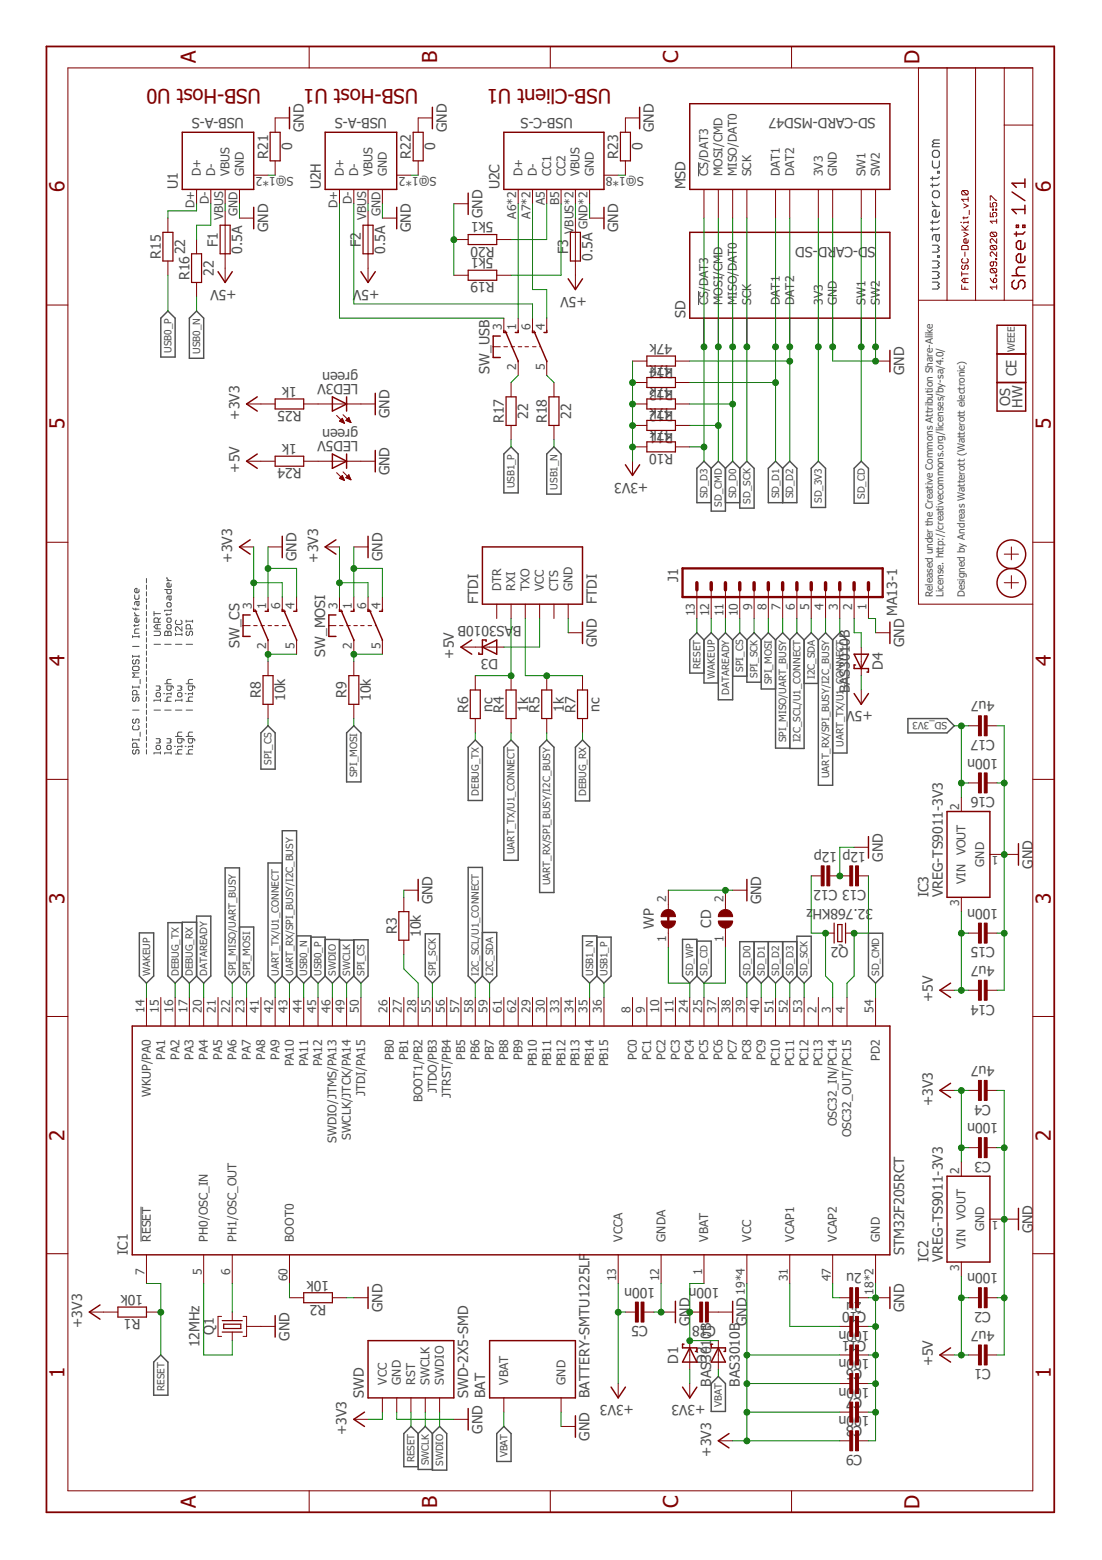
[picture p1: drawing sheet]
<svg xmlns="http://www.w3.org/2000/svg" width="210mm" height="297mm" viewBox="0 0 210 297" stroke-linecap="round" stroke-linejoin="round" font-family="sans-serif">
<defs><g id="words">
<g font-size="3.9" fill="#800000">
<text x="37.3" y="12.1" transform="rotate(-90 37.3 12.1)">A</text>
<text x="83.2" y="12.1" transform="rotate(-90 83.2 12.1)">B</text>
<text x="129.2" y="12.1" transform="rotate(-90 129.2 12.1)">C</text>
<text x="175.1" y="12.2" transform="rotate(-90 175.1 12.2)">D</text>
<text x="12.3" y="36.6" transform="rotate(-90 12.3 36.6)">6</text>
<text x="200.2" y="36.6" transform="rotate(-90 200.2 36.6)">6</text>
<text x="12.3" y="81.7" transform="rotate(-90 12.3 81.7)">5</text>
<text x="200.2" y="81.7" transform="rotate(-90 200.2 81.7)">5</text>
<text x="12.3" y="126.9" transform="rotate(-90 12.3 126.9)">4</text>
<text x="200.2" y="126.9" transform="rotate(-90 200.2 126.9)">4</text>
<text x="12.3" y="172.1" transform="rotate(-90 12.3 172.1)">3</text>
<text x="200.2" y="172.1" transform="rotate(-90 200.2 172.1)">3</text>
<text x="12.3" y="217.2" transform="rotate(-90 12.3 217.2)">2</text>
<text x="200.2" y="217.2" transform="rotate(-90 200.2 217.2)">2</text>
<text x="12.3" y="262.4" transform="rotate(-90 12.3 262.4)">1</text>
<text x="200.2" y="262.4" transform="rotate(-90 200.2 262.4)">1</text>
<text x="37.3" y="287.1" transform="rotate(-90 37.3 287.1)">A</text>
<text x="83.2" y="287.1" transform="rotate(-90 83.2 287.1)">B</text>
<text x="129.2" y="287.1" transform="rotate(-90 129.2 287.1)">C</text>
<text x="175.1" y="287.2" transform="rotate(-90 175.1 287.2)">D</text>
</g>
<g font-size="3.8" fill="#800000">
<text x="49.7" y="17" transform="rotate(-180 49.7 17)">USB-Host U0</text>
<text x="79.6" y="17" transform="rotate(-180 79.6 17)">USB-Host U1</text>
<text x="116.4" y="17" transform="rotate(-180 116.4 17)">USB-Client U1</text>
</g>
<g font-size="2.7" fill="#505050">
<text x="46.5" y="22.5" transform="rotate(-180 46.5 22.5)">USB-A-S</text>
<text x="73.7" y="22.5" transform="rotate(-180 73.7 22.5)">USB-A-S</text>
<text x="109.1" y="22.5" transform="rotate(-180 109.1 22.5)">USB-C-S</text>
<text x="166.8" y="22.5" transform="rotate(-180 166.8 22.5)">SD-CARD-MSD47</text>
<text x="55.7" y="28.6" transform="rotate(-90 55.7 28.6)">0</text>
<text x="57.9" y="25.2" transform="rotate(-90 57.9 25.2)">GND</text>
<text x="82.9" y="28.6" transform="rotate(-90 82.9 28.6)">0</text>
<text x="85.1" y="25.2" transform="rotate(-90 85.1 25.2)">GND</text>
<text x="122.4" y="28.6" transform="rotate(-90 122.4 28.6)">0</text>
<text x="124.6" y="25.2" transform="rotate(-90 124.6 25.2)">GND</text>
<text x="51.1" y="30.2" transform="rotate(-90 51.1 30.2)">R21</text>
<text x="78.3" y="30.2" transform="rotate(-90 78.3 30.2)">R22</text>
<text x="117.8" y="30.2" transform="rotate(-90 117.8 30.2)">R23</text>
<text x="33.9" y="36.1" transform="rotate(-90 33.9 36.1)">U1</text>
<text x="61.1" y="36.1" transform="rotate(-90 61.1 36.1)">U2H</text>
<text x="91.9" y="41.5" transform="rotate(-90 91.9 41.5)">GND</text>
<text x="95.2" y="36.1" transform="rotate(-90 95.2 36.1)">U2C</text>
<text x="130.6" y="36.1" transform="rotate(-90 130.6 36.1)">MSD</text>
<text x="41.5" y="47" transform="rotate(-90 41.5 47)">F1</text>
<text x="51.1" y="44.2" transform="rotate(-90 51.1 44.2)">GND</text>
<text x="68.7" y="47" transform="rotate(-90 68.7 47)">F2</text>
<text x="78.3" y="44.2" transform="rotate(-90 78.3 44.2)">GND</text>
<text x="94" y="42.3" transform="rotate(-180 94 42.3)">5k1</text>
<text x="94.2" y="47" transform="rotate(-180 94.2 47)">R20</text>
<text x="117.8" y="44.2" transform="rotate(-90 117.8 44.2)">GND</text>
<text x="155.8" y="47" transform="rotate(-180 155.8 47)">-SD</text>
<text x="163.4" y="47" transform="rotate(-180 163.4 47)">-CARD</text>
<text x="166.8" y="47" transform="rotate(-180 166.8 47)">SD</text>
<text x="30.6" y="49.3" transform="rotate(-90 30.6 49.3)">R15</text>
<text x="35.3" y="48.4" transform="rotate(-90 35.3 48.4)">22</text>
<text x="36.1" y="53.3" transform="rotate(-90 36.1 53.3)">R16</text>
<text x="40.7" y="52.5" transform="rotate(-90 40.7 52.5)">22</text>
<text x="46.1" y="48.3" transform="rotate(-90 46.1 48.3)">0.5A</text>
<text x="73.4" y="48.3" transform="rotate(-90 73.4 48.3)">0.5A</text>
<text x="94" y="49.1" transform="rotate(-180 94 49.1)">5k1</text>
<text x="94.2" y="53.8" transform="rotate(-180 94.2 53.8)">R19</text>
<text x="108.2" y="48.4" transform="rotate(-90 108.2 48.4)">F3</text>
<text x="112.9" y="49.6" transform="rotate(-90 112.9 49.6)">0.5A</text>
<text x="45.1" y="55.1" transform="rotate(-180 45.1 55.1)">+5V</text>
<text x="72.3" y="55.1" transform="rotate(-180 72.3 55.1)">+5V</text>
<text x="111.8" y="56.5" transform="rotate(-180 111.8 56.5)">+5V</text>
<text x="128" y="65.5" transform="rotate(-180 128 65.5)">47k</text>
<text x="130.6" y="60.6" transform="rotate(-90 130.6 60.6)">SD</text>
<text x="68.2" y="70.8" transform="rotate(-180 68.2 70.8)">green</text>
<text x="93.3" y="71.2" transform="rotate(-90 93.3 71.2)">SW_USB</text>
<text x="128" y="69.6" transform="rotate(-180 128 69.6)">47k</text>
<text x="128.2" y="70.1" transform="rotate(-180 128.2 70.1)">R14</text>
<text x="172.2" y="71.5" transform="rotate(-90 172.2 71.5)">GND</text>
<text x="193.6" y="71.7" transform="rotate(-90 193.6 71.7)">CE</text>
<text x="56.5" y="73.7" transform="rotate(-180 56.5 73.7)">1k</text>
<text x="68.2" y="73.1" transform="rotate(-180 68.2 73.1)">LED3V</text>
<text x="128" y="77.7" transform="rotate(-180 128 77.7)">47k</text>
<text x="128" y="73.7" transform="rotate(-180 128 73.7)">47k</text>
<text x="128.2" y="74.2" transform="rotate(-180 128.2 74.2)">R13</text>
<text x="192.4" y="77.3" transform="rotate(-90 192.4 77.3)">OS</text>
<text x="194.8" y="77.7" transform="rotate(-90 194.8 77.7)">HW</text>
<text x="45.6" y="79.9" transform="rotate(-90 45.6 79.9)">+3V3</text>
<text x="57.4" y="78.3" transform="rotate(-180 57.4 78.3)">R25</text>
<text x="68.2" y="81.7" transform="rotate(-180 68.2 81.7)">green</text>
<text x="74.2" y="79.6" transform="rotate(-90 74.2 79.6)">GND</text>
<text x="96" y="80.6" transform="rotate(-90 96 80.6)">R17</text>
<text x="100.6" y="79.7" transform="rotate(-90 100.6 79.7)">22</text>
<text x="104.1" y="80.6" transform="rotate(-90 104.1 80.6)">R18</text>
<text x="108.8" y="79.7" transform="rotate(-90 108.8 79.7)">22</text>
<text x="128" y="81.8" transform="rotate(-180 128 81.8)">47k</text>
<text x="128.2" y="82.4" transform="rotate(-180 128.2 82.4)">R11</text>
<text x="128.2" y="78.3" transform="rotate(-180 128.2 78.3)">R12</text>
<text x="45.6" y="90" transform="rotate(-90 45.6 90)">+5V</text>
<text x="56.5" y="84.5" transform="rotate(-180 56.5 84.5)">1k</text>
<text x="57.4" y="89.2" transform="rotate(-180 57.4 89.2)">R24</text>
<text x="68.2" y="84" transform="rotate(-180 68.2 84)">LED5V</text>
<text x="128.2" y="86.5" transform="rotate(-180 128.2 86.5)">R10</text>
<text x="74.2" y="90.5" transform="rotate(-90 74.2 90.5)">GND</text>
<text x="123.5" y="91.9" transform="rotate(-180 123.5 91.9)">+3V3</text>
<text x="44.2" y="107.1" transform="rotate(-90 44.2 107.1)">+3V3</text>
<text x="56.5" y="106.9" transform="rotate(-90 56.5 106.9)">GND</text>
<text x="60.6" y="107.1" transform="rotate(-90 60.6 107.1)">+3V3</text>
<text x="72.8" y="106.9" transform="rotate(-90 72.8 106.9)">GND</text>
<text x="129.2" y="110.8" transform="rotate(-90 129.2 110.8)">J1</text>
<text x="91.1" y="115" transform="rotate(-90 91.1 115)">FTDI</text>
<text x="99.3" y="119.1" transform="rotate(-180 99.3 119.1)">BAS3010B</text>
<text x="113.7" y="115" transform="rotate(-90 113.7 115)">FTDI</text>
<text x="170.9" y="117.3" transform="rotate(-90 170.9 117.3)">MA13-1</text>
<text x="45.6" y="123.4" transform="rotate(-90 45.6 123.4)">SW_CS</text>
<text x="61.9" y="125.1" transform="rotate(-90 61.9 125.1)">SW_MOSI</text>
<text x="86.4" y="125.4" transform="rotate(-90 86.4 125.4)">+5V</text>
<text x="94.9" y="125.4" transform="rotate(-180 94.9 125.4)">D3</text>
<text x="113.7" y="123.2" transform="rotate(-90 113.7 123.2)">GND</text>
<text x="172.2" y="123.2" transform="rotate(-90 172.2 123.2)">GND</text>
<text x="168.1" y="127.6" transform="rotate(-90 168.1 127.6)">D4</text>
<text x="49.7" y="132.9" transform="rotate(-90 49.7 132.9)">R8</text>
<text x="54.3" y="133.5" transform="rotate(-90 54.3 133.5)">10k</text>
<text x="66" y="132.9" transform="rotate(-90 66 132.9)">R9</text>
<text x="70.7" y="133.5" transform="rotate(-90 70.7 133.5)">10k</text>
<text x="89.2" y="135.7" transform="rotate(-90 89.2 135.7)">R6</text>
<text x="93.8" y="135.5" transform="rotate(-90 93.8 135.5)">nc</text>
<text x="96" y="135.7" transform="rotate(-90 96 135.7)">R4</text>
<text x="100.6" y="135.5" transform="rotate(-90 100.6 135.5)">1k</text>
<text x="102.8" y="135.7" transform="rotate(-90 102.8 135.7)">R5</text>
<text x="107.4" y="135.5" transform="rotate(-90 107.4 135.5)">1k</text>
<text x="109.6" y="135.7" transform="rotate(-90 109.6 135.7)">R7</text>
<text x="114.2" y="135.5" transform="rotate(-90 114.2 135.5)">nc</text>
<text x="161.9" y="132" transform="rotate(-90 161.9 132)">BAS3010B</text>
<text x="166.2" y="135.5" transform="rotate(-180 166.2 135.5)">+5V</text>
<text x="189.4" y="133.6" transform="rotate(-180 189.4 133.6)">4u7</text>
<text x="189.5" y="140.9" transform="rotate(-180 189.5 140.9)">C17</text>
<text x="190.1" y="144.5" transform="rotate(-180 190.1 144.5)">100n</text>
<text x="189.5" y="151.8" transform="rotate(-180 189.5 151.8)">C16</text>
<text x="159.4" y="162.2" transform="rotate(-180 159.4 162.2)">12p</text>
<text x="164.9" y="162.2" transform="rotate(-180 164.9 162.2)">12p</text>
<text x="168.1" y="164.1" transform="rotate(-90 168.1 164.1)">GND</text>
<text x="196.7" y="165.4" transform="rotate(-90 196.7 165.4)">GND</text>
<text x="82.4" y="172.2" transform="rotate(-90 82.4 172.2)">GND</text>
<text x="145" y="172.2" transform="rotate(-90 145 172.2)">GND</text>
<text x="164.9" y="173" transform="rotate(-180 164.9 173)">2.768KHz</text>
<text x="165" y="169.5" transform="rotate(-180 165 169.5)">C13 C12</text>
<text x="166.3" y="173" transform="rotate(-180 166.3 173)">3</text>
<text x="176.8" y="170.9" transform="rotate(-90 176.8 170.9)">IC3</text>
<text x="179.6" y="170.9" transform="rotate(-90 179.6 170.9)">VREG-TS9011-3V3</text>
<text x="190.1" y="173" transform="rotate(-180 190.1 173)">100n</text>
<text x="75.6" y="177.9" transform="rotate(-90 75.6 177.9)">R3</text>
<text x="80.2" y="178.4" transform="rotate(-90 80.2 178.4)">10k</text>
<text x="124.6" y="176.9" transform="rotate(-90 124.6 176.9)">WP</text>
<text x="135.5" y="176.7" transform="rotate(-90 135.5 176.7)">CD</text>
<text x="161.6" y="180.4" transform="rotate(-180 161.6 180.4)">Q2</text>
<text x="189.4" y="183.9" transform="rotate(-180 189.4 183.9)">4u7</text>
<text x="189.5" y="180.4" transform="rotate(-180 189.5 180.4)">C15</text>
<text x="177.7" y="190.7" transform="rotate(-90 177.7 190.7)">+5V</text>
<text x="189.5" y="191.3" transform="rotate(-180 189.5 191.3)">C14</text>
<text x="189.4" y="203" transform="rotate(-180 189.4 203)">4u7</text>
<text x="177.7" y="210.6" transform="rotate(-90 177.7 210.6)">+3V3</text>
<text x="188.7" y="210.3" transform="rotate(-180 188.7 210.3)">C4</text>
<text x="190.1" y="213.9" transform="rotate(-180 190.1 213.9)">100n</text>
<text x="188.7" y="221.2" transform="rotate(-180 188.7 221.2)">C3</text>
<text x="24.4" y="238.9" transform="rotate(-90 24.4 238.9)">IC1</text>
<text x="172.2" y="238.9" transform="rotate(-90 172.2 238.9)">STM32F205RCT</text>
<text x="196.7" y="234.9" transform="rotate(-90 196.7 234.9)">GND</text>
<text x="62.7" y="243.8" transform="rotate(-180 62.7 243.8)">10k</text>
<text x="124.8" y="245.2" transform="rotate(-180 124.8 245.2)">100n</text>
<text x="137" y="245.2" transform="rotate(-180 137 245.2)">100n</text>
<text x="164.2" y="242.5" transform="rotate(-180 164.2 242.5)">2u</text>
<text x="176.8" y="240.3" transform="rotate(-90 176.8 240.3)">IC2</text>
<text x="179.6" y="240.3" transform="rotate(-90 179.6 240.3)">VREG-TS9011-3V3</text>
<text x="190.1" y="242.5" transform="rotate(-180 190.1 242.5)">100n</text>
<text x="26.7" y="251.2" transform="rotate(-180 26.7 251.2)">R1</text>
<text x="27.3" y="246.6" transform="rotate(-180 27.3 246.6)">10k</text>
<text x="62.1" y="248.5" transform="rotate(-180 62.1 248.5)">R2</text>
<text x="72.8" y="249.8" transform="rotate(-90 72.8 249.8)">GND</text>
<text x="162.7" y="247.9" transform="rotate(-180 162.7 247.9)">u</text>
<text x="164.2" y="247.9" transform="rotate(-180 164.2 247.9)">2</text>
<text x="165" y="249.8" transform="rotate(-180 165 249.8)">C10</text>
<text x="172.2" y="249.8" transform="rotate(-90 172.2 249.8)">GND</text>
<text x="188.7" y="249.8" transform="rotate(-180 188.7 249.8)">C2</text>
<text x="15.7" y="252.8" transform="rotate(-90 15.7 252.8)">+3V3</text>
<text x="38" y="256.6" transform="rotate(-90 38 256.6)">12MHz</text>
<text x="40.7" y="254.2" transform="rotate(-90 40.7 254.2)">Q1</text>
<text x="55.1" y="255.3" transform="rotate(-90 55.1 255.3)">GND</text>
<text x="123.4" y="252.6" transform="rotate(-180 123.4 252.6)">C5</text>
<text x="131.4" y="252.6" transform="rotate(-90 131.4 252.6)">GND</text>
<text x="135.5" y="255" transform="rotate(-90 135.5 255)">0B</text>
<text x="136.4" y="252.6" transform="rotate(-180 136.4 252.6)">C18</text>
<text x="142.3" y="252.6" transform="rotate(-90 142.3 252.6)">GND</text>
<text x="161.2" y="253.4" transform="rotate(-180 161.2 253.4)">n</text>
<text x="162.7" y="253.4" transform="rotate(-180 162.7 253.4)">0</text>
<text x="165" y="255.3" transform="rotate(-180 165 255.3)">C11</text>
<text x="165.6" y="253.4" transform="rotate(-180 165.6 253.4)">10</text>
<text x="189.4" y="253.4" transform="rotate(-180 189.4 253.4)">4u7</text>
<text x="129.2" y="259.6" transform="rotate(-90 129.2 259.6)">D1</text>
<text x="134.6" y="259.6" transform="rotate(-90 134.6 259.6)">D2</text>
<text x="161.2" y="258.8" transform="rotate(-180 161.2 258.8)">n</text>
<text x="162.7" y="258.8" transform="rotate(-180 162.7 258.8)">0</text>
<text x="164.2" y="260.7" transform="rotate(-180 164.2 260.7)">C6</text>
<text x="165.6" y="258.8" transform="rotate(-180 165.6 258.8)">10</text>
<text x="177.7" y="260.2" transform="rotate(-90 177.7 260.2)">+5V</text>
<text x="188.7" y="260.7" transform="rotate(-180 188.7 260.7)">C1</text>
<text x="69.3" y="266.2" transform="rotate(-90 69.3 266.2)">SWD</text>
<text x="89.2" y="266.2" transform="rotate(-90 89.2 266.2)">SWD-2X5-SMD</text>
<text x="112.3" y="266.2" transform="rotate(-90 112.3 266.2)">BAT ERY-SMTU1225LF</text>
<text x="120.8" y="267.5" transform="rotate(-180 120.8 267.5)">+3V3</text>
<text x="134.4" y="267.5" transform="rotate(-180 134.4 267.5)">+3V3</text>
<text x="135.5" y="264.1" transform="rotate(-90 135.5 264.1)">BAS301</text>
<text x="140.9" y="264.1" transform="rotate(-90 140.9 264.1)">BAS3010B</text>
<text x="161.2" y="264.3" transform="rotate(-180 161.2 264.3)">n</text>
<text x="161.2" y="269.7" transform="rotate(-180 161.2 269.7)">n</text>
<text x="162.7" y="264.3" transform="rotate(-180 162.7 264.3)">0</text>
<text x="162.7" y="269.7" transform="rotate(-180 162.7 269.7)">0</text>
<text x="164.2" y="266.2" transform="rotate(-180 164.2 266.2)">C7</text>
<text x="165.6" y="264.3" transform="rotate(-180 165.6 264.3)">10</text>
<text x="165.6" y="269.7" transform="rotate(-180 165.6 269.7)">10</text>
<text x="66" y="273.2" transform="rotate(-90 66 273.2)">+3V3</text>
<text x="91.9" y="273" transform="rotate(-90 91.9 273)">GND BAT</text>
<text x="112.3" y="274.3" transform="rotate(-90 112.3 274.3)">GND</text>
<text x="164.2" y="271.6" transform="rotate(-180 164.2 271.6)">C8</text>
<text x="135.5" y="277.3" transform="rotate(-90 135.5 277.3)">+3V3</text>
<text x="164.2" y="277.1" transform="rotate(-180 164.2 277.1)">C9</text>
</g>
<g font-size="2.3" fill="#505050">
<text x="38.3" y="33.6" transform="rotate(-90 38.3 33.6)">D+</text>
<text x="41" y="33.6" transform="rotate(-90 41 33.6)">D-</text>
<text x="43.7" y="33.6" transform="rotate(-90 43.7 33.6)">VBUS</text>
<text x="46.4" y="33.6" transform="rotate(-90 46.4 33.6)">GND</text>
<text x="55.9" y="33.7" transform="rotate(-180 55.9 33.7)">S@1*2</text>
<text x="65.5" y="33.6" transform="rotate(-90 65.5 33.6)">D+</text>
<text x="68.2" y="33.6" transform="rotate(-90 68.2 33.6)">D-</text>
<text x="70.9" y="33.6" transform="rotate(-90 70.9 33.6)">VBUS</text>
<text x="73.7" y="33.6" transform="rotate(-90 73.7 33.6)">GND</text>
<text x="83.1" y="33.7" transform="rotate(-180 83.1 33.7)">S@1*2</text>
<text x="99.5" y="33.6" transform="rotate(-90 99.5 33.6)">D+</text>
<text x="102.2" y="33.6" transform="rotate(-90 102.2 33.6)">D-</text>
<text x="105" y="33.6" transform="rotate(-90 105 33.6)">CC1</text>
<text x="107.7" y="33.6" transform="rotate(-90 107.7 33.6)">CC2</text>
<text x="110.4" y="33.6" transform="rotate(-90 110.4 33.6)">VBUS</text>
<text x="113.1" y="33.6" transform="rotate(-90 113.1 33.6)">GND</text>
<text x="122.6" y="33.7" transform="rotate(-180 122.6 33.7)">S@1*8</text>
<text x="134.9" y="33.6" transform="rotate(-90 134.9 33.6)">CS/DAT3</text>
<text x="137.6" y="33.6" transform="rotate(-90 137.6 33.6)">MOSI/CMD</text>
<text x="140.4" y="33.6" transform="rotate(-90 140.4 33.6)">MISO/DAT0</text>
<text x="143.1" y="33.6" transform="rotate(-90 143.1 33.6)">SCK</text>
<text x="148.5" y="33.6" transform="rotate(-90 148.5 33.6)">DAT1</text>
<text x="151.3" y="33.6" transform="rotate(-90 151.3 33.6)">DAT2</text>
<text x="156.7" y="33.6" transform="rotate(-90 156.7 33.6)">3V3</text>
<text x="159.4" y="33.6" transform="rotate(-90 159.4 33.6)">GND</text>
<text x="164.9" y="33.6" transform="rotate(-90 164.9 33.6)">SW1</text>
<text x="167.6" y="33.6" transform="rotate(-90 167.6 33.6)">SW2</text>
<text x="37.1" y="39.7" transform="rotate(-90 37.1 39.7)">D+</text>
<text x="39.8" y="38.9" transform="rotate(-90 39.8 38.9)">D-</text>
<text x="42.5" y="42" transform="rotate(-90 42.5 42)">VBUS</text>
<text x="45.2" y="41.1" transform="rotate(-90 45.2 41.1)">GND</text>
<text x="64.3" y="39.7" transform="rotate(-90 64.3 39.7)">D+</text>
<text x="67" y="38.9" transform="rotate(-90 67 38.9)">D-</text>
<text x="69.7" y="42" transform="rotate(-90 69.7 42)">VBUS</text>
<text x="72.5" y="41.1" transform="rotate(-90 72.5 41.1)">GND</text>
<text x="98.3" y="41.6" transform="rotate(-90 98.3 41.6)">A6*2</text>
<text x="101" y="41.6" transform="rotate(-90 101 41.6)">A7*2</text>
<text x="103.8" y="39.1" transform="rotate(-90 103.8 39.1)">A5</text>
<text x="106.5" y="39.1" transform="rotate(-90 106.5 39.1)">B5</text>
<text x="109.2" y="44.5" transform="rotate(-90 109.2 44.5)">VBUS*2</text>
<text x="111.9" y="43.7" transform="rotate(-90 111.9 43.7)">GND*2</text>
<text x="134.9" y="58.1" transform="rotate(-90 134.9 58.1)">CS/DAT3</text>
<text x="137.6" y="58.1" transform="rotate(-90 137.6 58.1)">MOSI/CMD</text>
<text x="140.4" y="58.1" transform="rotate(-90 140.4 58.1)">MISO/DAT0</text>
<text x="143.1" y="58.1" transform="rotate(-90 143.1 58.1)">SCK</text>
<text x="148.5" y="58.1" transform="rotate(-90 148.5 58.1)">DAT1</text>
<text x="151.3" y="58.1" transform="rotate(-90 151.3 58.1)">DAT2</text>
<text x="156.7" y="58.1" transform="rotate(-90 156.7 58.1)">3V3</text>
<text x="159.4" y="58.1" transform="rotate(-90 159.4 58.1)">GND</text>
<text x="164.9" y="58.1" transform="rotate(-90 164.9 58.1)">SW1</text>
<text x="167.6" y="58.1" transform="rotate(-90 167.6 58.1)">SW2</text>
<text x="95.6" y="62.9" transform="rotate(-90 95.6 62.9)">3</text>
<text x="98.3" y="62.9" transform="rotate(-90 98.3 62.9)">1</text>
<text x="101" y="62.9" transform="rotate(-90 101 62.9)">6</text>
<text x="103.8" y="62.9" transform="rotate(-90 103.8 62.9)">4</text>
<text x="98.3" y="70.4" transform="rotate(-90 98.3 70.4)">2</text>
<text x="103.8" y="70.4" transform="rotate(-90 103.8 70.4)">5</text>
<text x="95.4" y="112.5" transform="rotate(-90 95.4 112.5)">DTR</text>
<text x="98.2" y="112.5" transform="rotate(-90 98.2 112.5)">RXI</text>
<text x="100.9" y="112.5" transform="rotate(-90 100.9 112.5)">TXO</text>
<text x="103.6" y="112.5" transform="rotate(-90 103.6 112.5)">VCC</text>
<text x="106.3" y="112.5" transform="rotate(-90 106.3 112.5)">CTS</text>
<text x="109" y="112.5" transform="rotate(-90 109 112.5)">GND</text>
<text x="47.9" y="116" transform="rotate(-90 47.9 116)">3</text>
<text x="50.7" y="116" transform="rotate(-90 50.7 116)">1</text>
<text x="53.4" y="116" transform="rotate(-90 53.4 116)">6</text>
<text x="56.1" y="116" transform="rotate(-90 56.1 116)">4</text>
<text x="64.3" y="116" transform="rotate(-90 64.3 116)">3</text>
<text x="67" y="116" transform="rotate(-90 67 116)">1</text>
<text x="69.7" y="116" transform="rotate(-90 69.7 116)">6</text>
<text x="72.5" y="116" transform="rotate(-90 72.5 116)">4</text>
<text x="132.4" y="117.4" transform="rotate(-90 132.4 117.4)">13</text>
<text x="135.1" y="117.4" transform="rotate(-90 135.1 117.4)">12</text>
<text x="137.8" y="117.4" transform="rotate(-90 137.8 117.4)">11</text>
<text x="140.5" y="117.4" transform="rotate(-90 140.5 117.4)">10</text>
<text x="143.2" y="116.1" transform="rotate(-90 143.2 116.1)">9</text>
<text x="146" y="116.1" transform="rotate(-90 146 116.1)">8</text>
<text x="148.7" y="116.1" transform="rotate(-90 148.7 116.1)">7</text>
<text x="151.4" y="116.1" transform="rotate(-90 151.4 116.1)">6</text>
<text x="154.1" y="116.1" transform="rotate(-90 154.1 116.1)">5</text>
<text x="156.9" y="116.1" transform="rotate(-90 156.9 116.1)">4</text>
<text x="159.6" y="116.1" transform="rotate(-90 159.6 116.1)">3</text>
<text x="162.3" y="116.1" transform="rotate(-90 162.3 116.1)">2</text>
<text x="165" y="116.1" transform="rotate(-90 165 116.1)">1</text>
<text x="50.7" y="123.5" transform="rotate(-90 50.7 123.5)">2</text>
<text x="56.1" y="123.5" transform="rotate(-90 56.1 123.5)">5</text>
<text x="67" y="123.5" transform="rotate(-90 67 123.5)">2</text>
<text x="72.5" y="123.5" transform="rotate(-90 72.5 123.5)">5</text>
<text x="182.7" y="154.1" transform="rotate(-90 182.7 154.1)">2</text>
<text x="183.9" y="162.9" transform="rotate(-90 183.9 162.9)">VOUT</text>
<text x="187.5" y="165" transform="rotate(-90 187.5 165)">GND</text>
<text x="190.2" y="163.1" transform="rotate(-180 190.2 163.1)">1</text>
<text x="126.9" y="171.8" transform="rotate(-90 126.9 171.8)">2</text>
<text x="137.8" y="171.8" transform="rotate(-90 137.8 171.8)">2</text>
<text x="182.7" y="172.5" transform="rotate(-90 182.7 172.5)">3</text>
<text x="183.9" y="168.4" transform="rotate(-90 183.9 168.4)">VIN</text>
<text x="126.9" y="179.3" transform="rotate(-90 126.9 179.3)">1</text>
<text x="137.8" y="179.3" transform="rotate(-90 137.8 179.3)">1</text>
<text x="27.5" y="192.9" transform="rotate(-90 27.5 192.9)">14</text>
<text x="30.2" y="192.9" transform="rotate(-90 30.2 192.9)">15</text>
<text x="33" y="192.9" transform="rotate(-90 33 192.9)">16</text>
<text x="35.7" y="192.9" transform="rotate(-90 35.7 192.9)">17</text>
<text x="38.4" y="192.9" transform="rotate(-90 38.4 192.9)">20</text>
<text x="41.1" y="192.9" transform="rotate(-90 41.1 192.9)">21</text>
<text x="43.9" y="192.9" transform="rotate(-90 43.9 192.9)">22</text>
<text x="46.6" y="192.9" transform="rotate(-90 46.6 192.9)">23</text>
<text x="49.3" y="192.9" transform="rotate(-90 49.3 192.9)">41</text>
<text x="52" y="192.9" transform="rotate(-90 52 192.9)">42</text>
<text x="54.8" y="192.9" transform="rotate(-90 54.8 192.9)">43</text>
<text x="57.5" y="192.9" transform="rotate(-90 57.5 192.9)">44</text>
<text x="60.2" y="192.9" transform="rotate(-90 60.2 192.9)">45</text>
<text x="62.9" y="192.9" transform="rotate(-90 62.9 192.9)">46</text>
<text x="65.6" y="192.9" transform="rotate(-90 65.6 192.9)">49</text>
<text x="68.4" y="192.9" transform="rotate(-90 68.4 192.9)">50</text>
<text x="73.8" y="192.9" transform="rotate(-90 73.8 192.9)">26</text>
<text x="76.5" y="192.9" transform="rotate(-90 76.5 192.9)">27</text>
<text x="79.3" y="192.9" transform="rotate(-90 79.3 192.9)">28</text>
<text x="82" y="192.9" transform="rotate(-90 82 192.9)">55</text>
<text x="84.7" y="192.9" transform="rotate(-90 84.7 192.9)">56</text>
<text x="87.4" y="192.9" transform="rotate(-90 87.4 192.9)">57</text>
<text x="90.2" y="192.9" transform="rotate(-90 90.2 192.9)">58</text>
<text x="92.9" y="192.9" transform="rotate(-90 92.9 192.9)">59</text>
<text x="95.6" y="192.9" transform="rotate(-90 95.6 192.9)">61</text>
<text x="98.3" y="192.9" transform="rotate(-90 98.3 192.9)">62</text>
<text x="101" y="192.9" transform="rotate(-90 101 192.9)">29</text>
<text x="103.8" y="192.9" transform="rotate(-90 103.8 192.9)">30</text>
<text x="106.5" y="192.9" transform="rotate(-90 106.5 192.9)">33</text>
<text x="109.2" y="192.9" transform="rotate(-90 109.2 192.9)">34</text>
<text x="111.9" y="192.9" transform="rotate(-90 111.9 192.9)">35</text>
<text x="114.7" y="192.9" transform="rotate(-90 114.7 192.9)">36</text>
<text x="120.1" y="192.9" transform="rotate(-90 120.1 192.9)">8</text>
<text x="122.8" y="192.9" transform="rotate(-90 122.8 192.9)">9</text>
<text x="125.5" y="192.9" transform="rotate(-90 125.5 192.9)">10</text>
<text x="128.3" y="192.9" transform="rotate(-90 128.3 192.9)">11</text>
<text x="131" y="192.9" transform="rotate(-90 131 192.9)">24</text>
<text x="133.7" y="192.9" transform="rotate(-90 133.7 192.9)">25</text>
<text x="136.4" y="192.9" transform="rotate(-90 136.4 192.9)">37</text>
<text x="139.2" y="192.9" transform="rotate(-90 139.2 192.9)">38</text>
<text x="141.9" y="192.9" transform="rotate(-90 141.9 192.9)">39</text>
<text x="144.6" y="192.9" transform="rotate(-90 144.6 192.9)">40</text>
<text x="147.3" y="192.9" transform="rotate(-90 147.3 192.9)">51</text>
<text x="150.1" y="192.9" transform="rotate(-90 150.1 192.9)">52</text>
<text x="152.8" y="192.9" transform="rotate(-90 152.8 192.9)">53</text>
<text x="155.5" y="192.9" transform="rotate(-90 155.5 192.9)">2</text>
<text x="158.2" y="192.9" transform="rotate(-90 158.2 192.9)">3</text>
<text x="160.9" y="192.9" transform="rotate(-90 160.9 192.9)">4</text>
<text x="166.4" y="192.9" transform="rotate(-90 166.4 192.9)">54</text>
<text x="31.4" y="201.8" transform="rotate(-90 31.4 201.8)">PA1</text>
<text x="34.2" y="201.8" transform="rotate(-90 34.2 201.8)">PA2</text>
<text x="36.9" y="201.8" transform="rotate(-90 36.9 201.8)">PA3</text>
<text x="39.6" y="201.8" transform="rotate(-90 39.6 201.8)">PA4</text>
<text x="42.3" y="201.8" transform="rotate(-90 42.3 201.8)">PA5</text>
<text x="45.1" y="201.8" transform="rotate(-90 45.1 201.8)">PA6</text>
<text x="47.8" y="201.8" transform="rotate(-90 47.8 201.8)">PA7</text>
<text x="50.5" y="201.8" transform="rotate(-90 50.5 201.8)">PA8</text>
<text x="53.2" y="201.8" transform="rotate(-90 53.2 201.8)">PA9</text>
<text x="55.9" y="203.1" transform="rotate(-90 55.9 203.1)">PA10</text>
<text x="58.7" y="203.1" transform="rotate(-90 58.7 203.1)">PA11</text>
<text x="61.4" y="203.1" transform="rotate(-90 61.4 203.1)">PA12</text>
<text x="75" y="201.8" transform="rotate(-90 75 201.8)">PB0</text>
<text x="77.7" y="201.8" transform="rotate(-90 77.7 201.8)">PB1</text>
<text x="88.6" y="201.8" transform="rotate(-90 88.6 201.8)">PB5</text>
<text x="91.3" y="201.8" transform="rotate(-90 91.3 201.8)">PB6</text>
<text x="94.1" y="201.8" transform="rotate(-90 94.1 201.8)">PB7</text>
<text x="96.8" y="201.8" transform="rotate(-90 96.8 201.8)">PB8</text>
<text x="99.5" y="201.8" transform="rotate(-90 99.5 201.8)">PB9</text>
<text x="102.2" y="203" transform="rotate(-90 102.2 203)">PB10</text>
<text x="105" y="203" transform="rotate(-90 105 203)">PB11</text>
<text x="107.7" y="203" transform="rotate(-90 107.7 203)">PB12</text>
<text x="110.4" y="203" transform="rotate(-90 110.4 203)">PB13</text>
<text x="113.1" y="203" transform="rotate(-90 113.1 203)">PB14</text>
<text x="115.9" y="203" transform="rotate(-90 115.9 203)">PB15</text>
<text x="121.3" y="201.8" transform="rotate(-90 121.3 201.8)">PC0</text>
<text x="124" y="201.8" transform="rotate(-90 124 201.8)">PC1</text>
<text x="126.7" y="201.8" transform="rotate(-90 126.7 201.8)">PC2</text>
<text x="129.5" y="201.8" transform="rotate(-90 129.5 201.8)">PC3</text>
<text x="132.2" y="201.8" transform="rotate(-90 132.2 201.8)">PC4</text>
<text x="134.9" y="201.8" transform="rotate(-90 134.9 201.8)">PC5</text>
<text x="137.6" y="201.8" transform="rotate(-90 137.6 201.8)">PC6</text>
<text x="140.4" y="201.8" transform="rotate(-90 140.4 201.8)">PC7</text>
<text x="143.1" y="201.8" transform="rotate(-90 143.1 201.8)">PC8</text>
<text x="145.8" y="201.8" transform="rotate(-90 145.8 201.8)">PC9</text>
<text x="148.5" y="203.1" transform="rotate(-90 148.5 203.1)">PC10</text>
<text x="151.2" y="203.1" transform="rotate(-90 151.2 203.1)">PC11</text>
<text x="154" y="203.1" transform="rotate(-90 154 203.1)">PC12</text>
<text x="156.7" y="203.1" transform="rotate(-90 156.7 203.1)">PC13</text>
<text x="167.6" y="202" transform="rotate(-90 167.6 202)">PD2</text>
<text x="28.7" y="208.9" transform="rotate(-90 28.7 208.9)">WKUP/PA0</text>
<text x="69.6" y="208.7" transform="rotate(-90 69.6 208.7)">JTDI/PA15</text>
<text x="80.5" y="209.9" transform="rotate(-90 80.5 209.9)">BOOT1/PB2</text>
<text x="83.2" y="208.2" transform="rotate(-90 83.2 208.2)">JTDO/PB3</text>
<text x="85.9" y="209.1" transform="rotate(-90 85.9 209.1)">JTRST/PB4</text>
<text x="159.4" y="214.5" transform="rotate(-90 159.4 214.5)">OSC32_IN/PC14</text>
<text x="64.1" y="217.6" transform="rotate(-90 64.1 217.6)">SWDIO/JTMS/PA13</text>
<text x="66.8" y="217.1" transform="rotate(-90 66.8 217.1)">SWCLK/JTCK/PA14</text>
<text x="162.1" y="216.5" transform="rotate(-90 162.1 216.5)">OSC32_OUT/PC15</text>
<text x="182.7" y="223.6" transform="rotate(-90 182.7 223.6)">2</text>
<text x="183.9" y="232.3" transform="rotate(-90 183.9 232.3)">VOUT</text>
<text x="190.2" y="232.5" transform="rotate(-180 190.2 232.5)">1</text>
<text x="28.7" y="236.4" transform="rotate(-90 28.7 236.4)">RESET</text>
<text x="39.6" y="236.4" transform="rotate(-90 39.6 236.4)">PH0/OSC_IN</text>
<text x="45.1" y="236.4" transform="rotate(-90 45.1 236.4)">PH1/OSC_OUT</text>
<text x="56" y="236.4" transform="rotate(-90 56 236.4)">BOOT0</text>
<text x="118.6" y="236.4" transform="rotate(-90 118.6 236.4)">VCCA</text>
<text x="126.7" y="236.4" transform="rotate(-90 126.7 236.4)">GNDA</text>
<text x="134.9" y="236.4" transform="rotate(-90 134.9 236.4)">VBAT</text>
<text x="143.1" y="236.4" transform="rotate(-90 143.1 236.4)">VCC</text>
<text x="151.3" y="236.4" transform="rotate(-90 151.3 236.4)">VCAP1</text>
<text x="159.4" y="236.4" transform="rotate(-90 159.4 236.4)">VCAP2</text>
<text x="167.6" y="236.4" transform="rotate(-90 167.6 236.4)">GND</text>
<text x="183.9" y="237.8" transform="rotate(-90 183.9 237.8)">VIN</text>
<text x="187.5" y="234.5" transform="rotate(-90 187.5 234.5)">GND</text>
<text x="27.5" y="242.7" transform="rotate(-90 27.5 242.7)">7</text>
<text x="38.4" y="242.7" transform="rotate(-90 38.4 242.7)">5</text>
<text x="43.9" y="242.7" transform="rotate(-90 43.9 242.7)">6</text>
<text x="54.8" y="244" transform="rotate(-90 54.8 244)">60</text>
<text x="117.4" y="244" transform="rotate(-90 117.4 244)">13</text>
<text x="125.5" y="244" transform="rotate(-90 125.5 244)">12</text>
<text x="133.7" y="242.7" transform="rotate(-90 133.7 242.7)">1</text>
<text x="150.1" y="244" transform="rotate(-90 150.1 244)">31</text>
<text x="158.2" y="244" transform="rotate(-90 158.2 244)">47</text>
<text x="182.7" y="242" transform="rotate(-90 182.7 242)">3</text>
<text x="141.9" y="246.5" transform="rotate(-90 141.9 246.5)">19*4</text>
<text x="166.4" y="246.5" transform="rotate(-90 166.4 246.5)">18*2</text>
<text x="73.7" y="263.7" transform="rotate(-90 73.7 263.7)">VCC</text>
<text x="76.4" y="263.7" transform="rotate(-90 76.4 263.7)">GND</text>
<text x="79.1" y="263.7" transform="rotate(-90 79.1 263.7)">RST</text>
<text x="81.8" y="263.7" transform="rotate(-90 81.8 263.7)">SWCLK</text>
<text x="84.5" y="263.7" transform="rotate(-90 84.5 263.7)">SWDIO</text>
<text x="96.8" y="263.7" transform="rotate(-90 96.8 263.7)">VBAT</text>
<text x="107.7" y="263.7" transform="rotate(-90 107.7 263.7)">GND</text>
</g>
<g font-size="1.9" fill="#505050">
<text x="32.7" y="67.1" transform="rotate(-90 32.7 67.1)">USB0_P</text>
<text x="38.1" y="67.4" transform="rotate(-90 38.1 67.4)">USB0_N</text>
<text x="193.3" y="67.1" transform="rotate(-90 193.3 67.1)">WEEE</text>
<text x="98" y="93" transform="rotate(-90 98 93)">USB1_P</text>
<text x="106.2" y="93.2" transform="rotate(-90 106.2 93.2)">USB1_N</text>
<text x="134.8" y="94.9" transform="rotate(-90 134.8 94.9)">SD_D3</text>
<text x="140.2" y="94.9" transform="rotate(-90 140.2 94.9)">SD_D0</text>
<text x="142.9" y="95.9" transform="rotate(-90 142.9 95.9)">SD_SCK</text>
<text x="148.4" y="94.9" transform="rotate(-90 148.4 94.9)">SD_D1</text>
<text x="151.1" y="94.9" transform="rotate(-90 151.1 94.9)">SD_D2</text>
<text x="156.6" y="95.8" transform="rotate(-90 156.6 95.8)">SD_3V3</text>
<text x="164.7" y="95" transform="rotate(-90 164.7 95)">SD_CD</text>
<text x="137.5" y="96.5" transform="rotate(-90 137.5 96.5)">SD_CMD</text>
<text x="177.7" y="113.7" transform="rotate(-90 177.7 113.7)">Released under the Creative Commons Attribution Share-Alike</text>
<text x="179.7" y="113.7" transform="rotate(-90 179.7 113.7)">License. http://creativecommons.org/licenses/by-sa/4.0/</text>
<text x="183.8" y="113.7" transform="rotate(-90 183.8 113.7)">Designed by Andreas Watterott (Watterott electronic)</text>
<text x="133.4" y="127.3" transform="rotate(-90 133.4 127.3)">RESET</text>
<text x="136.1" y="129.2" transform="rotate(-90 136.1 129.2)">WAKEUP</text>
<text x="141.6" y="127.9" transform="rotate(-90 141.6 127.9)">SPI_CS</text>
<text x="144.3" y="129" transform="rotate(-90 144.3 129)">SPI_SCK</text>
<text x="147" y="130.3" transform="rotate(-90 147 130.3)">SPI_MOSI</text>
<text x="155.2" y="129.3" transform="rotate(-90 155.2 129.3)">I2C_SDA</text>
<text x="138.9" y="132.3" transform="rotate(-90 138.9 132.3)">DATAREADY</text>
<text x="180.4" y="137.5" transform="rotate(-180 180.4 137.5)">SD_3V3</text>
<text x="149.7" y="141.3" transform="rotate(-90 149.7 141.3)">SPI_MISO/UART_BUSY</text>
<text x="152.5" y="141.3" transform="rotate(-90 152.5 141.3)">I2C_SCL/U1_CONNECT</text>
<text x="160.6" y="142.2" transform="rotate(-90 160.6 142.2)">UART_TX/U1_CONNECT</text>
<text x="51.7" y="145.6" transform="rotate(-90 51.7 145.6)">SPI_CS</text>
<text x="68.1" y="148" transform="rotate(-90 68.1 148)">SPI_MOSI</text>
<text x="157.9" y="148.2" transform="rotate(-90 157.9 148.2)">UART_RX/SPI_BUSY/I2C_BUSY</text>
<text x="91.2" y="151.5" transform="rotate(-90 91.2 151.5)">DEBUG_TX</text>
<text x="111.6" y="151.6" transform="rotate(-90 111.6 151.6)">DEBUG_RX</text>
<text x="98" y="162.6" transform="rotate(-90 98 162.6)">UART_TX/U1_CONNECT</text>
<text x="104.8" y="168.6" transform="rotate(-90 104.8 168.6)">UART_RX/SPI_BUSY/I2C_BUSY</text>
<text x="28.6" y="185.8" transform="rotate(-90 28.6 185.8)">WAKEUP</text>
<text x="34" y="185.8" transform="rotate(-90 34 185.8)">DEBUG_TX</text>
<text x="36.8" y="185.8" transform="rotate(-90 36.8 185.8)">DEBUG_RX</text>
<text x="39.5" y="185.8" transform="rotate(-90 39.5 185.8)">DATAREADY</text>
<text x="44.9" y="185.8" transform="rotate(-90 44.9 185.8)">SPI_MISO/UART_BUSY</text>
<text x="47.6" y="185.8" transform="rotate(-90 47.6 185.8)">SPI_MOSI</text>
<text x="53.1" y="185.8" transform="rotate(-90 53.1 185.8)">UART_TX/U1_CONNECT</text>
<text x="55.8" y="185.8" transform="rotate(-90 55.8 185.8)">UART_RX/SPI_BUSY/I2C_BUSY</text>
<text x="58.5" y="185.8" transform="rotate(-90 58.5 185.8)">USB0_N</text>
<text x="61.3" y="185.8" transform="rotate(-90 61.3 185.8)">USB0_P</text>
<text x="64" y="185.8" transform="rotate(-90 64 185.8)">SWDIO</text>
<text x="66.7" y="185.8" transform="rotate(-90 66.7 185.8)">SWCLK</text>
<text x="69.4" y="185.8" transform="rotate(-90 69.4 185.8)">SPI_CS</text>
<text x="83" y="185.8" transform="rotate(-90 83 185.8)">SPI_SCK</text>
<text x="91.2" y="185.8" transform="rotate(-90 91.2 185.8)">I2C_SCL/U1_CONNECT</text>
<text x="93.9" y="185.8" transform="rotate(-90 93.9 185.8)">I2C_SDA</text>
<text x="113" y="185.8" transform="rotate(-90 113 185.8)">USB1_N</text>
<text x="115.7" y="185.8" transform="rotate(-90 115.7 185.8)">USB1_P</text>
<text x="132.1" y="185.8" transform="rotate(-90 132.1 185.8)">SD_WP</text>
<text x="134.8" y="185.8" transform="rotate(-90 134.8 185.8)">SD_CD</text>
<text x="142.9" y="185.8" transform="rotate(-90 142.9 185.8)">SD_D0</text>
<text x="145.7" y="185.8" transform="rotate(-90 145.7 185.8)">SD_D1</text>
<text x="148.4" y="185.8" transform="rotate(-90 148.4 185.8)">SD_D2</text>
<text x="151.1" y="185.8" transform="rotate(-90 151.1 185.8)">SD_D3</text>
<text x="153.8" y="185.8" transform="rotate(-90 153.8 185.8)">SD_SCK</text>
<text x="167.5" y="185.8" transform="rotate(-90 167.5 185.8)">SD_CMD</text>
<text x="31.3" y="264.8" transform="rotate(-90 31.3 264.8)">RESET</text>
<text x="137.5" y="268" transform="rotate(-90 137.5 268)">VBAT</text>
<text x="79" y="278.5" transform="rotate(-90 79 278.5)">RESET</text>
<text x="81.7" y="279" transform="rotate(-90 81.7 279)">SWCLK</text>
<text x="84.4" y="279.1" transform="rotate(-90 84.4 279.1)">SWDIO</text>
<text x="96.7" y="277.5" transform="rotate(-90 96.7 277.5)">VBAT</text>
</g>
</g></defs>
<g fill="none" stroke="#505050" stroke-width=".19">
<path d="M133.1 30.9v2.7M133.1 55.4v2.7M25.3 115.8l.2 .2h1M25.7 113.3v.6l.2 .2h.4l.2-.2v-.6M25.7 116.6v.2l.4 .4M25.7 118.9v.4M25.7 117.2h.8M25.9 115.8v.4M26.1 114.5v.6l.2 .3 .2-.3v-.6h-.6l-.2 .2v.4M26.5 112.2v.4l-.2 .3h-.4l-.2-.3v-.4l.4-.2v.9M26.5 117.9v.4l-.2 .2h-.4l-.2-.2v-.4l.4-.2v.8M26.5 119.8h-.6l-.2 .2v.6h.8"/>
<path d="M26.5 118.9l-.2 .2h-.8M27.9 110.2v.8M27.9 111.4v.8M27.9 112.7v.8M27.9 113.9v.8M27.9 115.2v.8M27.9 116.4v.8M27.9 117.7v.8M27.9 118.9v.8M29.3 116.4v.8M29.3 116.8h1.3M30 118.9v.8"/>
<path d="M30.2 118.5v-.6l-.2-.2h-.5l-.2 .2v.6h1.3M30.6 118.9h-.9l-.4 .4 .4 .4h.9M30.6 117.7l-.4 .4M31.4 112.2h1.2v.7l-.2 .2h-.4l-.2-.2v-.7M31.8 119.1l.2-.2h.4l.2 .2v.4l-.2 .2h-.4l-.2-.2zM31.8 109.9v.3l.4 .4M31.8 116.8v.4M31.8 110.6h.8M32 117.7h.4l.2 .2v.4l-.2 .2h-.4l-.2-.2v-.4zM32 114.7h.4l.2 .3v.4l-.2 .2h-.4l-.2-.2v-.4zM32.2 113.5v.6l.2 .2 .2-.2v-.6h-.6l-.2 .2v.4M32.6 116.2h-1.2v.2"/>
<path d="M32.6 111.2v.4l-.2 .2h-.4l-.2-.2v-.4l.4-.2v.8M32.6 116v.4M32.6 116.8l-.2 .2h-.8M33.6 118.1l-.2 .2v.4l.2 .2h.8l.2-.2v-.4l-.2-.2M34.6 119.3v.9l-.8-.9h-.2l-.2 .2v.5l.2 .2M35.5 118.1v.4M35.5 118.3h1.2M36.3 119.7v-.6l-.2-.2h-.4l-.2 .2v.6h1.2M36.7 118.1v.4M25.3 121v.4M25.3 124.8v.4M25.3 127.1l.2-.2h.8l.2 .2v.4l-.2 .2h-.8l-.2-.2z"/>
<path d="M25.3 130.6v.4M25.3 135.2h1.2M25.3 130.8h1.2M25.3 125h1.2M25.3 123.1h1.2M25.3 121.2h1.2M25.5 125.6l-.2 .2v.4l.4 .2 .2-.2v-.4l.4-.2 .2 .2v.4l-.2 .2M25.5 132.7l-.2 .2v.4l.4 .2 .2-.2v-.4l.4-.2 .2 .2v.4l-.2 .2M25.5 136.9l-.2 .2v.4l.4 .2 .2-.2v-.4l.4-.2 .2 .2v.4l-.2 .2M25.5 138.2l-.2 .1v.5l.2 .2h.8l.2-.2v-.5l-.2-.1M26.1 132.3v-.6l-.2-.2h-.4l-.2 .2v.6h1.2M26.5 121v.4"/>
<path d="M26.5 124.8v.4M26.5 130.6v.4M26.5 128.1h-1.2l.4 .4-.4 .4h1.2M26.7 129.4v.8M26.7 139.4v.8M27.9 120.2v.8M27.9 121.4v.9M27.9 122.7v.8M27.9 124v.8M27.9 125.2v.8M27.9 126.4v.9M27.9 127.7v.8"/>
<path d="M27.9 128.9v.9M27.9 130.2v.8M27.9 131.5v.8M27.9 132.7v.8M27.9 134v.8M27.9 135.2v.8M27.9 136.5v.8M27.9 137.7v.9M27.9 139v.8M29.3 135.2h1.3M29.3 120.2h1.1l.2 .2v.4l-.2 .2h-1.1M29.3 122.7h1.3"/>
<path d="M29.7 132.1l.3-.2h.4l.2 .2v.4l-.2 .2h-.4l-.3-.2zM29.7 130.6h.7l.2 .2-.2 .2 .2 .2-.2 .2h-.7M30.6 133.3h-1.3v.2M30.6 133.1v.4M31.2 132.1h.2M31.4 135.2h1.2M31.4 133.5h1.2M31.4 122.7h1.2M31.4 120.4l.2-.2h.2l.2 .2 .4-.2 .2 .2v.6h-1.2zM31.4 130.2h1.2M32 120.4v.6M32.6 132.7h-.6l-.2 .2v.4l.2 .2"/>
<path d="M32.6 130.6v.6l-.2 .2h-.4l-.2-.2v-.6h1l.2 .4M32.6 131.9v.4M32.6 129.4h-.6l-.2 .2v.4l.2 .2M32.6 132.1h-.8v.2M33.4 135.2h1.2M33.4 122.7h1.2M33.4 120.6v.4M33.4 120.8h1.2M33.8 132.1l.2-.2h.4l.2 .2v.4l-.2 .2h-.4l-.2-.2zM33.8 130.6h.6l.2 .2-.2 .2 .2 .2-.2 .2h-.6M34.6 133.3h-1.2v.2M34.6 139.4h-.6l-.2 .2v.4l.2 .2"/>
<path d="M34.6 120.6v.4M34.6 133.1v.4M35.3 132.1h.2M35.5 135.2h1.2M35.5 133.5h1.2M35.5 122.7h1.2M35.5 130.2h1.2M35.7 120.2l-.2 .2v.4l.2 .2h.2l.2-.2v-.4l.2-.2h.2l.2 .2v.4l-.2 .2M36.7 132.7h-.6l-.2 .2v.4l.2 .2M36.7 130.6v.6l-.2 .2h-.4l-.2-.2v-.6h1l.2 .4M36.7 132.1h-.8v.2M36.7 129.4h-.6l-.2 .2v.4l.2 .2"/>
<path d="M36.7 139.4h-.6l-.2 .2v.4l.2 .2M36.7 131.9v.4M25.3 140.7v.4M25.3 140.9h1.2M25.5 142.7l-.2 .3v.4l.4 .2 .2-.2v-.4l.4-.3 .2 .3v.4l-.2 .2M26.1 142.3v-.6l-.2-.2h-.4l-.2 .2v.6h1.2M26.5 140.7v.4M27.9 140.3v.8M27.9 141.5v.8M27.9 142.7v.9M29.7 142.1l.3-.2h.4l.2 .2v.4l-.2 .2h-.4l-.3-.2zM29.7 140.7h.7l.2 .2-.2 .2 .2 .2-.2 .2h-.7"/>
<path d="M30.6 143.4h-1.3v.2M30.6 143.2v.4M31.8 140.7h.6l.2 .2-.2 .2 .2 .2-.2 .2h-.6M32 141.9h.4l.2 .2v.4l-.2 .2h-.4l-.2-.2v-.4zM32.6 143.4h-1.2v.2M32.6 143.2v.4M33.2 142.1h.2M33.4 143.6h1.2M33.4 140.2h1.2M34.6 142.7h-.6l-.2 .3v.4l.2 .2M34.6 140.7v.6l-.2 .2h-.4l-.2-.2v-.6h1l.3 .4M34.6 142.1h-.8v.2"/>
<path d="M34.6 141.9v.4M35.3 142.1h.2M35.5 143.6h1.2M35.5 140.2h1.2M36.7 142.7h-.6l-.2 .3v.4l.2 .2M36.7 140.7v.6l-.2 .2h-.4l-.2-.2v-.6h1l.2 .4M36.7 142.1h-.8v.2M36.7 141.9v.4M26.9 229.8v6.6"/>
</g>
<g fill="none" stroke="#505050" stroke-width=".23">
<path d="M177.6 30.6v1l.3 .4h.7l.3-.4v-1M177.6 36.7l.3-.4h.7l.3 .4v.6l-.3 .3h-.7l-.3-.3zM177.6 33.7v.6M177.6 35v.6M177.6 38.3v.4l.7 .6M177.6 39.3h1.3M177.9 28.6h.7l.3 .4v.6l-.3 .4h-.7l-.3-.4v-.6zM177.9 27.3l-.3 .3v.3h1.3M177.9 27.3h1M178.6 32.6h.3v.4h-.3zM178.9 35l-.3 .3h-1.3M178.9 33.7l-.3 .3h-1.3"/>
<path d="M178.9 26.6h-1l-.3 .4 .3 .3M177.6 53.7h1l.3 .3-.3 .4 .3 .3-.3 .3h-1M177.6 51.7h1l.3 .3-.3 .4 .3 .3-.3 .3h-1M177.6 49.7h1l.3 .3-.3 .4 .3 .3-.3 .3h-1M177.6 46.7h1l.3 .3-.3 .3 .3 .4-.3 .3h-1M177.6 42v.7M177.6 43.3v.7M178.3 44.7v1l.3 .3 .3-.3v-1h-1l-.3 .3v.7M178.6 48.7h.3v.3h-.3zM178.9 40.3v.7l-.3 .3h-.7l-.3-.3v-.7l.3-.3h.4v1.3M178.9 43.3l-.3 .4h-1.3M178.9 42l-.3 .3h-1.3"/>
</g>
<g fill="none" stroke="#505050" stroke-width=".28">
<path d="M32 59.2l1.4 1.4v7.4h-2.8v-7.4zM36.1 60.6l1.3-1.4 1.4 1.4v7.6h-2.7zM96 86.4l1.3-1.3 1.4 1.3v7.5h-2.7zM104.1 86.4l1.4-1.3 1.4 1.3v7.7h-2.8zM135.5 89.2l-1.4-1.4-1.4 1.4v6.5h2.8M135.5 89.2v8.1h2.7v-8.1M135.5 89.2l1.3-1.4 1.4 1.4M138.2 95.7h2.7M138.2 89.2l1.4-1.4 1.3 1.4M140.9 89.2l1.4-1.4 1.3 1.4v7.6h-2.7zM146.3 89.2l1.4-1.4 1.4 1.4 1.3-1.4 1.4 1.4v6.5h-5.5zM149.1 89.2v6.5"/>
<path d="M154.5 89.2l1.4-1.4 1.3 1.4v7.4h-2.7zM164 87.8l1.4 1.4v6.6h-2.7v-6.6zM51.1 138.2l1.3 1.4v6.9h-2.7v-6.9zM66 139.6l1.4-1.4 1.3 1.4v9.3h-2.7zM134.1 121.9l1.4-1.4 1.3 1.4M134.1 121.9v8.1h2.7M134.1 121.9l-1.4-1.4-1.3 1.4v6.3h2.7M136.8 121.9l1.4-1.4 1.4 1.4M136.8 121.9v11.3h2.8v-11.3M139.6 121.9l1.3-1.4 1.4 1.4M139.6 128.8h2.7M142.3 121.9v8h2.7"/>
<path d="M142.3 121.9l1.3-1.4 1.4 1.4M145 121.9l1.3-1.4 1.4 1.4M145 121.9v9.3h2.7M147.7 121.9l1.4-1.4 1.3 1.4M147.7 121.9v20.6h2.7M150.4 121.9l1.4-1.4 1.4 1.4M150.4 121.9v20.6h2.8v-20.6M153.2 121.9l1.3-1.4 1.4 1.4M153.2 130.1h2.7M155.9 121.9l1.3-1.4 1.4 1.4M155.9 121.9v27.6h2.7v-27.6M158.6 121.9l1.4-1.4 1.3 1.4v21.5h-2.7"/>
<path d="M172.9 136.8h7.5l1.4 1.4-1.4 1.4h-7.5zM90.5 140.9l1.4 1.4v10.1h-2.7v-10.1zM96 142.3l1.3-1.4 1.4 1.4v21.5h-2.7zM104.1 140.9l1.4 1.4v27.6h-2.7v-27.6zM111 140.9l1.3 1.4v10.2h-2.7v-10.2zM26.5 177.6h2.8v8.2l-1.4 1.4-1.4-1.4zM34.7 175.7h-2.7v10.1l1.4 1.4 1.3-1.4M37.4 174.4h2.8v11.4l-1.4 1.4-1.4-1.4zM37.4 175.6h-2.7v10.2M42.9 165.2h2.7v20.6l-1.4 1.4-1.3-1.4zM45.6 176.5h2.7v9.3l-1.3 1.4-1.4-1.4M53.8 164.3h-2.7v21.5l1.3 1.4 1.4-1.4"/>
<path d="M56.5 178.2h2.7v7.6M59.2 178.4h2.7v7.4M61.9 178.9h2.8v6.9M64.7 179h2.7M67.4 178.9h2.7v6.9l-1.4 1.4-1.3-1.4zM81 177.8h2.7v8l-1.3 1.4-1.4-1.4zM89.2 165.2h2.7v20.6l-1.4 1.4-1.3-1.4zM91.9 177.5h2.7v8.3l-1.3 1.4-1.4-1.4M111 178.2h2.7v7.6l-1.4 1.4-1.3-1.4zM113.7 178.4h2.7v7.4l-1.4 1.4-1.3-1.4M130 178.9h2.7v6.9l-1.3 1.4-1.4-1.4zM132.7 179.2h2.8v6.6l-1.4 1.4-1.4-1.4"/>
<path d="M143.6 179.3v6.5M146.3 179.3v6.5M149.1 179.3v6.5M151.8 179.3h-10.9v6.5l1.4 1.4 1.3-1.4M151.8 178.3h2.7v7.5l-1.3 1.4-1.4-1.4zM165.4 177.7h2.7v8.1l-1.3 1.4-1.4-1.4zM34.7 185.8l1.4 1.4 1.3-1.4M53.8 185.8v-27.6h2.7v27.6M53.8 185.8l1.3 1.4 1.4-1.4M56.5 185.8l1.3 1.4 1.4-1.4M59.2 185.8l1.4 1.4 1.3-1.4M61.9 185.8l1.4 1.4 1.4-1.4"/>
<path d="M64.7 185.8l1.3 1.4 1.4-1.4M143.6 185.8l1.4 1.4 1.3-1.4M146.3 185.8l1.4 1.4 1.4-1.4M149.1 185.8l1.3 1.4 1.4-1.4M30.6 258l1.4 1.4v6.3h-2.7v-6.3zM79.7 273l1.3-1.4 1.4 1.4M79.7 273v6.8h2.7M79.7 273l-1.4-1.4-1.4 1.4v6.3h2.8M82.4 273l1.3-1.4 1.4 1.4v6.9h-2.7zM96 271.6l1.3 1.4v5.3h-2.7v-5.3zM136.8 262.1l1.4 1.3v5.4h-2.7v-5.4z"/>
</g>
<path d="M130 108.2h38.1v5.5h-38.1zM127.3 174.1v1.7" fill="none" stroke="#800000" stroke-width=".44"/>
<g fill="none" stroke="#800000" stroke-width=".19">
<path d="M12.9 12.9h183.8v271h-183.8zM58.9 8.8v4.1M104.8 8.8v4.1M150.8 8.8v4.1M174.9 12.9v102.1h21.8M180.4 12.9v44.3M185.8 12.9v44.3M191.3 12.9v44.3M37.4 36.1v2.7M40.2 36.1v2.7M42.9 36.1v2.7M45.6 36.1v2.7"/>
<path d="M48.3 33.4h2.8M52.4 30.6v2.8M55.1 22.5h-2.7v2.7M64.7 36.1v2.7M67.4 36.1v2.7M70.1 36.1v2.7M72.8 36.1v2.7M75.6 33.4h2.7M79.7 30.6v2.8M82.4 22.5h-2.7v2.7M86.4 38.8h2.8M98.7 36.1v2.7"/>
<path d="M101.4 36.1v2.7M104.1 36.1v2.7M106.9 36.1v2.7M109.6 36.1v2.7M112.3 36.1v2.7M115 33.4h2.8M119.1 30.6v2.8M121.8 22.5h-2.7v2.7M134.1 36.1v5.4M136.8 36.1v5.4M139.6 36.1v5.4M142.3 36.1v5.4"/>
<path d="M147.7 36.1v5.4M150.4 36.1v5.4M155.9 36.1v5.4M158.6 36.1v5.4M164 36.1v5.4M166.8 36.1v5.4M183.4 36.3l-.2 .2v.4l.2 .2h.8M183.4 36.3h.8l.2 .2v.4l-.2 .2M183.4 36.3l.8 .8M183.6 38.8l.8 .4-.8 .4M184.4 37.5v.9M184.4 38h-1.2l.4 .4"/>
<path d="M188.6 38.6v.8h.6l-.2-.4 .2-.4h.5l.1 .2v.4l-.1 .2M188.6 38.1v-.8h.2l.9 .8h.1M189 39.8h.2v.2h-.2zM189.7 39.8h.1v.2h-.1zM191.3 23.8h5.4M8.8 58.1h4.1M32 41.5v2.7M32 49.7v2.7M37.4 45.6v2.7M37.4 53.8v2.7M42.9 40.2v13.6M45.6 41.5h2.7"/>
<path d="M70.1 40.2v13.6M72.8 41.5h2.8M86.4 45.6h2.8M86.4 52.4h2.8M94.6 45.6h2.7M94.6 52.4h2.7M109.6 41.5v13.6M112.3 41.5h2.7M174.9 57.2h21.8M183 42.3h.2M183.2 54.3v.8h1.2M183.2 46.9l.2-.2h.8l.2 .2v.6h-1.2z"/>
<path d="M183.2 51.8v.8M183.2 52.2h1.2M183.2 43.8h1.2M183.2 43l.8 .8M183.4 49.2l-.2 .2v.4l.2 .3h.8l.2-.3v-.4l-.2-.2M183.4 50.5l-.2 .2v.4l.4 .2 .2-.2v-.4l.4-.2 .2 .2v.4l-.2 .2M183.6 41.3v.4M183.6 44.2l.8 .4-.8 .4M183.8 48v.8M183.8 53v.8M183.8 54.7v.4M184.4 53h-.8l-.4 .4 .4 .4h.8"/>
<path d="M184.4 42.1v.4M184.4 45.7v.4l-.2 .2h-.4l-.2-.2v-.4l.4-.2v.8M184.4 42.3h-.8v.2M184.4 43l-.6 .6M184.4 41.3l-.2 .2h-.8M184.6 40v.9M188.6 40.5v.8h.6l-.2-.4 .2-.4h.5l.1 .2v.4l-.1 .2M188.6 53l.6 .8M188.8 46.7l-.2 .2v.4l.2 .2h.9M188.8 46.7h.9l.1 .2v.4l-.1 .2M188.8 44.2h.9l.1 .2v.4l-.1 .2M188.8 51.1h.9l.1 .2v.4l-.1 .2"/>
<path d="M188.8 51.1l-.2 .2v.4l.2 .2h.9M188.8 44.2l-.2 .2v.4l.2 .2h.9M188.8 51.1l.9 .8M188.8 46.7l.9 .8M188.8 44.2l.9 .8M189.2 53.2l.5-.2 .1 .2v.4l-.1 .2h-.5zM189.2 49.9v.6l-.2 .2-.4-.2v-.4l.2-.2h.9l.1 .2v.4l-.1 .2M189.7 49.2h.1v.2h-.1zM189.7 52.4h.1v.2h-.1zM189.8 45.5v.8l-.8-.8-.4 .2v.4l.2 .2M189.8 54.7h-1.2l.4 .4M189.8 41.7v.8"/>
<path d="M189.8 48v.8l-.8-.8-.4 .2v.4l.2 .2M189.8 54.3v.8M189.8 42.1h-1.2l.4 .4M196.7 58.1h4.1M47 76.9h5.4M57.8 76.9h13.7M64.1 79.1l1.5 1.5M65 79.9v.4M65.1 79.8v.6M65.2 79.7v.7M65.3 79l1.5 1.5M66 79.9v.2"/>
<path d="M66.2 79.8v.4M66.3 79.7v.5M66.4 79.5v.8M66.4 79.5l-.5 .6M66.4 79.5l.4 1M66.5 79.8v.5M93.9 66h1.4M96 60.6v2.7M96 66h.7M97.3 72.8v2.8M97.3 66h.7M98.7 60.6v2.7"/>
<path d="M98.7 68.7v2.8M98.7 66h.7M100 66h.7M101.4 66h.7M101.4 60.6v2.7M102.8 66h.1M104.1 60.6v2.7M104.1 68.7v2.8M105.5 72.8v2.8M120.5 68.7h2.7M120.5 76.9h2.7M120.5 72.8h2.7"/>
<path d="M128.7 68.7h2.7M128.7 76.9h2.7M128.7 72.8h2.7M134.1 60.6v5.4M136.8 60.6v5.4M139.6 60.6v5.4M142.3 60.6v5.4M147.7 60.6v5.4M150.4 60.6v5.4M155.9 60.6v5.4M158.6 60.6v5.4M164 60.6v5.4"/>
<path d="M166.8 60.6v5.4M166.8 68.7h2.7M47 87.8h5.4M57.8 87.8h13.7M64.1 90l1.5 1.5M64.7 91.1l.5-.6 .4 1zM64.7 80.2l.5-.5 .4 .9zM64.7 80.1v.1M64.7 91v.1M64.8 80v.3M64.8 90.9v.3M65 90.8v.4"/>
<path d="M65.1 90.6v.7M65.2 90.6v.7M65.3 89.9l1.5 1.5M65.4 80v.5M65.4 90.9v.5M65.5 80.3v.2M65.5 91.2v.2M65.9 91l.9 .4M65.9 91l.5-.6 .4 1M65.9 90.9v.1M65.9 80.1l.9 .4M65.9 80.1h.1"/>
<path d="M66 90.8v.2M66.2 90.7v.4M66.3 90.6v.5M66.4 90.4v.8M66.5 90.7v.5M66.7 80.1v.3M66.7 91v.3M66.8 80.4v.1M66.8 91.3h.1M97.3 81v2.7M105.5 81v2.7M120.5 87.8v2.7"/>
<path d="M120.5 85.1h2.7M120.5 81h2.7M128.7 85.1h2.7M128.7 81h2.7M8.8 103.3h4.1M45.6 104.1h2.7M46.3 119.1h1.3M48.3 113.7v2.7M48.3 119.1h.7M49.7 119.1h.7M51.1 113.7v2.7M51.1 119.1h.6"/>
<path d="M51.1 104.1h2.7M52.3 119.1h.7M53.8 119.1h.7M53.8 113.7v2.7M55.1 119.1h.2M56.5 113.7v2.7M61.9 104.1h2.8M62.6 119.1h1.4M64.7 113.7v2.7M64.7 119.1h.6M66 119.1h.7M67.4 113.7v2.7"/>
<path d="M67.4 119.1h.7M67.4 104.1h2.7M68.7 119.1h.7M70.1 113.7v2.7M70.1 119.1h.7M71.5 119.1h.1M72.8 113.7v2.7M94.6 115v2.8M97.3 115v2.8M100.1 115v2.8M102.8 115v2.8M105.5 115v2.8"/>
<path d="M108.2 115v2.8M132.7 112.3v5.5M135.5 112.3v5.5M138.2 112.3v5.5M140.9 112.3v5.5M143.6 112.3v5.5M146.3 112.3v5.5M149.1 112.3v5.5M151.8 112.3v5.5M154.5 112.3v5.5M157.2 112.3v5.5M160 112.3v5.5"/>
<path d="M162.7 112.3v5.5M165.4 112.3v5.5M191.3 111h2.7M191.3 105.5h2.7M192.6 104.1v2.5M192.6 109.6v2.5M196.7 103.3h4.1M51.1 121.9v2.7M51.1 125.9v2.8M51.1 134.1v2.7M56.5 121.9v2.7M67.4 121.9v2.7"/>
<path d="M67.4 125.9v2.8M67.4 134.1v2.7M72.8 121.9v2.7M87.8 123.2h8.2M90.5 128.7v2.7M90.5 136.8v2.8M97.3 128.7v2.7M97.3 136.8v2.8M104.1 128.7v2.7M104.1 136.8v2.8M108.2 120.5h2.8M111 128.7v2.7"/>
<path d="M111 136.8v2.8M164 123.2v5.5M164 131.4v2.7M166.8 120.5h2.7M184.5 138.2h1.9M188 138.2h1.9M8.8 148.4h4.1M183.1 151.8v2.7M184.5 149.1h1.9M188 149.1h1.9M196.7 148.4h4.1M76.9 170.9v2.7"/>
<path d="M76.9 179v2.8M76.9 169.5h2.8M127.3 169.5v3.7M127.3 176.7v3.7M138.2 169.5v3.7M138.2 176.7v3.7M139.6 169.5h2.7M154.5 166.8h1.9M157.2 177.7h1.7M158.1 166.8h3.8M161.1 177.7h1.6M162.7 161.3h2.7"/>
<path d="M163.5 166.8h1.9M183.1 170.9v2.7M184.5 177.7h1.9M188 177.7h1.9M188.6 162.7h5.4M8.8 193.5h4.1M27.9 189.9v5.5M30.6 189.9v5.5M33.4 189.9v5.5M36.1 189.9v5.5M38.8 189.9v5.5M41.5 189.9v5.5"/>
<path d="M44.2 189.9v5.5M47 189.9v5.5M49.7 189.9v5.5M52.4 189.9v5.5M55.1 189.9v5.5M57.8 189.9v5.5M60.6 189.9v5.5M63.3 189.9v5.5M66 189.9v5.5M68.7 189.9v5.5M74.2 189.9v5.5M76.9 189.9v5.5"/>
<path d="M79.7 189.9v5.5M82.4 189.9v5.5M85.1 189.9v5.5M87.8 189.9v5.5M90.5 189.9v5.5M93.3 189.9v5.5M96 189.9v5.5M98.7 189.9v5.5M101.4 189.9v5.5M104.1 189.9v5.5M106.9 189.9v5.5M109.6 189.9v5.5"/>
<path d="M112.3 189.9v5.5M115 189.9v5.5M120.5 189.9v5.5M123.2 189.9v5.5M125.9 189.9v5.5M128.7 189.9v5.5M131.4 189.9v5.5M134.1 189.9v5.5M136.8 189.9v5.5M139.6 189.9v5.5M142.3 189.9v5.5M145 189.9v5.5"/>
<path d="M147.7 189.9v5.5M150.4 189.9v5.5M153.2 189.9v5.5M155.9 189.9v5.5M158.6 189.9v5.5M161.3 189.9v5.5M166.8 189.9v5.5M179 188.6h2.8M184.5 188.6h1.9M188 188.6h1.9M196.7 193.5h4.1M179 207.6h2.8"/>
<path d="M184.5 207.6h1.9M184.5 218.5h1.9M188 207.6h1.9M188 218.5h1.9M8.8 238.7h4.1M27.9 238.9v5.5M38.8 238.9v5.5M44.2 238.9v5.5M55.1 238.9v5.5M117.8 238.9v5.5M125.9 238.9v5.5M134.1 238.9v5.5"/>
<path d="M142.3 238.9v5.5M150.4 238.9v5.5M158.6 238.9v5.5M166.8 238.9v5.5M183.1 221.2v2.8M188.6 232.1h5.4M196.7 238.7h4.1M17 249.8h5.5M27.9 249.8h2.7M42.2 250.7h-.7v3.8h.7M44.2 249.8v1.7M44.2 253.6v1.7"/>
<path d="M46.3 250.7h.7v3.8h-.7M47 252.6h5.4M55.1 247.1h2.7M63.3 247.1h2.7M67.4 247.1h2.7M119.1 249.8h1.9M122.7 249.8h1.9M125.9 249.8h2.8M131.4 255.3v5.4M131.4 249.8h1.9M134.9 249.8h4.7M136.8 255.3v5.4"/>
<path d="M160 258h1.9M160 247.1h1.9M160 252.6h1.9M163.5 258h1.9M163.5 247.1h1.9M163.5 252.6h1.9M166.8 247.1h2.7M179 258h2.8M183.1 240.3v2.7M184.5 258h1.9M184.5 247.1h1.9M188 258h1.9"/>
<path d="M188 247.1h1.9M67.4 270.3h2.7M72.8 266.2v2.7M75.6 266.2v2.7M78.3 266.2v2.7M81 266.2v2.7M83.7 266.2v2.7M86.4 270.3h2.8M96 266.2v2.7M106.9 266.2v2.7M106.9 271.6h2.7M117.8 263.4v2.8"/>
<path d="M131.4 263.4v2.8M136.8 274.3h2.8M160 274.3h1.9M160 263.4h1.9M160 268.9h1.9M163.5 274.3h1.9M163.5 263.4h1.9M163.5 268.9h1.9M58.9 283.9v4.1M104.8 283.9v4.1M150.8 283.9v4.1"/>
</g>
<path d="M8.8 8.8h192v279.2h-192z" fill="none" stroke="#800000" stroke-width=".34"/>
<g fill="none" stroke="#800000" stroke-width=".28">
<path d="M131.4 19.7h38.1v16.4h-38.1zM34.7 25.2h13.6v10.9h-13.6zM48.3 39.5v4.1M55.1 20.4v4.1M61.9 25.2h13.7v10.9h-13.7zM75.6 39.5v4.1M82.4 20.4v4.1M89.2 36.8v4M96 25.2h19v10.9h-19zM115 39.5v4.1M121.8 20.4v4.1M192.8 36.6l2.4 1.6"/>
<path d="M195.2 39.9h-2.4l.8 .8M195.2 34.1v1.6M195.2 39.1v1.6M195.2 34.9h-2.4l.8 .8M41.5 51.7l1.4 2.1 1.3-2.1M68.7 51.7l1.4 2.1 1.4-2.1M108.2 53.1l1.4 2 1.4-2M131.4 44.2h38.1v16.4h-38.1zM192.8 52.5h2.4M193.2 53.4l-.4 .4v.8l.4 .4h.4l.4-.4v-.8l.4-.4h.4l.4 .4v.8l-.4 .4M193.6 42.9h.4v.4h-.4zM193.6 44.2v.8"/>
<path d="M194.8 42.9h.4v.4h-.4zM195.2 46.2v.9l-.4 .4h-.8l-.4-.4v-.9l.4-.4h.4v1.7M195.2 48.8v.8l-.4 .4h-.8l-.4-.4v-.8l.4-.5h.4v1.7M195.2 50.9h-1.2l-.4 .4v.8l.4 .4M195.2 44.2l-.4 .4h-1.6M49 75.6l-2 1.3 2 1.4M63.3 75.6l2.7 1.3-2.7 1.4zM66 75.6v2.7M71.5 74.9v4.1M95.3 64h-1.4v4.1h1.4M96 62.9v.4h.5M96.2 63l2.5 5.9"/>
<path d="M98.7 62.9v.4h-.6M101.4 62.9v.4h.6M101.7 63l2.4 5.9M104.1 62.9v.4h-.5M169.5 66.7v4.1M189.9 72.8h5.5M189.9 61.9h5.5v16.4h-5.5zM189.9 67.4h5.5M49 86.4l-2 1.4 2 1.4M63.3 86.4l2.7 1.4-2.7 1.4zM66 86.4v2.8M71.5 85.8v4.1"/>
<path d="M119.1 88.5l1.4 2 1.3-2M47.6 117.1h-1.3v4.1h1.3M47.6 102.8l-2 1.3 2 1.4M48.3 116v.4h.6M48.6 116.1l2.5 5.9M51.1 116v.4h-.6M53.8 116v.4h.5M53.8 102.1v4.1M54 116.1l2.5 5.9M56.5 116v.4h-.6M64 117.1h-1.4v4.1h1.4M64 102.8l-2.1 1.3 2.1 1.4"/>
<path d="M64.7 116v.4h.5M64.9 116.1l2.5 5.9M67.4 116v.4h-.6M70.1 102.1v4.1M70.1 116v.4h.6M70.4 116.1l2.4 5.9M72.8 116v.4h-.5M91.9 104.1h19.1v10.9h-19.1zM111 118.4v4.1M169.5 118.4v4.1M89.9 121.9l-2.1 1.3 2.1 1.4M91.9 123.2l2.7-1.3v2.7z"/>
<path d="M92.6 122.1v-.2h-.7v2.7h-.7v-.3M162.7 124.6h2.7l-1.4 2.7zM162.7 132.1l1.3 2 1.4-2M163 126.6h-.3v.7h2.7v.7h-.3M165.4 159.3v4.1M180.4 154.5h8.2v16.4h-8.2zM79.7 167.4v4.1M142.3 167.4v4.1M194 160.7v4M25.2 195.4h144.3v43.5h-144.3zM181.1 187.2l-2.1 1.4 2.1 1.3M181.1 206.3l-2.1 1.3 2.1 1.4"/>
<path d="M180.4 224h8.2v16.3h-8.2zM194 230.1v4.1M19 248.5l-2 1.3 2 1.4M52.4 250.5v4.1M70.1 245.1v4.1M70.1 255.3h16.3v10.9h-16.3zM93.3 255.3h16.3v10.9h-16.3zM128.7 247.8v4.1M130.3 255.9h-.3v.7h2.7v.7h-.2M131.4 256.6l1.3 2.8h-2.7zM135.7 255.9h-.2v.7h2.7v.7h-.3M136.8 256.6l1.4 2.8h-2.7z"/>
<path d="M139.6 247.8v4.1M169.5 245.1v4.1M181.1 256.6l-2.1 1.4 2.1 1.4M69.4 268.9l-2 1.4 2 1.3M89.2 268.2v4.1M109.6 269.6v4.1M116.4 264.1l1.4 2.1 1.3-2.1M130 264.1l1.4 2.1 1.3-2.1M138.9 273l-2.1 1.3 2.1 1.4"/>
<circle cx="192.6" cy="111" r="2.73"/>
<circle cx="192.6" cy="105.5" r="2.73"/>
</g>
<g fill="#800000" stroke="#800000" stroke-width=".19">
<path d="M186.4 245.2h.5v3.8h-.5z"/>
<path d="M187.5 245.2h.5v3.8h-.5z"/>
<path d="M186.4 216.6h.5v3.8h-.5z"/>
<path d="M187.5 216.6h.5v3.8h-.5z"/>
<path d="M186.4 205.7h.5v3.8h-.5z"/>
<path d="M187.5 205.7h.5v3.8h-.5z"/>
<path d="M186.4 256.1h.5v3.8h-.5z"/>
<path d="M187.5 256.1h.5v3.8h-.5z"/>
<path d="M121 247.9h.6v3.8h-.6z"/>
<path d="M122.1 247.9h.6v3.8h-.6z"/>
<path d="M161.9 256.1h.5v3.8h-.5z"/>
<path d="M163 256.1h.5v3.8h-.5z"/>
<path d="M161.9 261.5h.5v3.8h-.5z"/>
<path d="M163 261.5h.5v3.8h-.5z"/>
<path d="M161.9 267h.5v3.8h-.5z"/>
<path d="M163 267h.5v3.8h-.5z"/>
<path d="M161.9 272.4h.5v3.8h-.5z"/>
<path d="M163 272.4h.5v3.8h-.5z"/>
<path d="M161.9 245.2h.5v3.8h-.5z"/>
<path d="M163 245.2h.5v3.8h-.5z"/>
<path d="M161.9 250.7h.5v3.8h-.5z"/>
<path d="M163 250.7h.5v3.8h-.5z"/>
<path d="M186.4 175.8h.5v3.8h-.5z"/>
<path d="M187.5 175.8h.5v3.8h-.5z"/>
<path d="M186.4 147.2h.5v3.8h-.5z"/>
<path d="M187.5 147.2h.5v3.8h-.5z"/>
<path d="M186.4 136.3h.5v3.8h-.5z"/>
<path d="M187.5 136.3h.5v3.8h-.5z"/>
<path d="M186.4 186.6h.5v3.9h-.5z"/>
<path d="M187.5 186.6h.5v3.9h-.5z"/>
<path d="M156.4 164.9h.6v3.8h-.6z"/>
<path d="M157.5 164.9h.6v3.8h-.6z"/>
<path d="M161.9 164.9h.5v3.8h-.5z"/>
<path d="M163 164.9h.5v3.8h-.5z"/>
<path d="M133.3 247.9h.5v3.8h-.5z"/>
<path d="M134.4 247.9h.5v3.8h-.5z"/>
</g>
<g fill="none" stroke="#800000" stroke-width=".23">
<path d="M51.5 25.2h1.9v5.4h-1.9zM78.7 25.2h1.9v5.4h-1.9zM118.2 25.2h1.9v5.4h-1.9zM31 44.2h1.9v5.5h-1.9zM36.5 48.3h1.9v5.5h-1.9zM41.9 42.9h1.9v5.4h-1.9zM69.2 42.9h1.9v5.4h-1.9zM89.2 44.7h5.4v1.9h-5.4zM89.2 51.5h5.4v1.9h-5.4zM108.6 44.2h2v5.5h-2zM52.4 76h5.4v1.9h-5.4zM96.4 75.6h1.9v5.4h-1.9z"/>
<path d="M104.6 75.6h1.9v5.4h-1.9zM123.2 67.8h5.5v1.9h-5.5zM123.2 71.9h5.5v1.9h-5.5zM123.2 76h5.5v1.9h-5.5zM52.4 86.9h5.4v1.9h-5.4zM123.2 84.1h5.5v1.9h-5.5zM123.2 80.1h5.5v1.9h-5.5zM50.1 128.7h1.9v5.4h-1.9zM66.4 128.7h1.9v5.4h-1.9zM89.6 131.4h1.9v5.4h-1.9zM96.4 131.4h1.9v5.4h-1.9zM103.2 131.4h1.9v5.4h-1.9z"/>
<path d="M110 131.4h1.9v5.4h-1.9zM76 173.6h1.9v5.4h-1.9zM158.9 175.8v3.8M159.6 176h.8v3.3h-.8zM161.1 175.8v3.8M22.5 248.9h5.4v1.9h-5.4zM42.3 253.6h3.8M42.3 251.5h3.8M42.6 252.1h3.3v.9h-3.3zM57.8 246.1h5.5v2h-5.5z"/>
</g>
<g fill="#800000" stroke="#800000" stroke-width=".19">
<path d="M126.3 173.6a1.37 1.37 0 0 1 1.5-.3 1.37 1.37 0 0 1 .9 1.2h-2.8z" fill-rule="evenodd"/>
<path d="M125.9 175.4h2.8a1.37 1.37 0 0 1-1.4 1.3 1.37 1.37 0 0 1-1.4-1.3z" fill-rule="evenodd"/>
<path d="M137.2 173.6a1.37 1.37 0 0 1 1.5-.3 1.37 1.37 0 0 1 .9 1.2h-2.8l.1-.4z" fill-rule="evenodd"/>
<path d="M136.8 175.4h2.8a1.37 1.37 0 0 1-1.4 1.3 1.37 1.37 0 0 1-1.4-1.3z" fill-rule="evenodd"/>
</g>
<g fill="none" stroke="#800000" stroke-width=".66">
<path d="M132.7 111v1.3M135.5 111v1.3M138.2 111v1.3M140.9 111v1.3M143.6 111v1.3M146.3 111v1.3M149.1 111v1.3M151.8 111v1.3M154.5 111v1.3M157.2 111v1.3M160 111v1.3M162.7 111v1.3"/>
<path d="M165.4 111v1.3"/>
</g>
<g fill="none" stroke="#008000" stroke-width=".19">
<path d="M37.4 38.8v1.4h-5.4v1.3M40.2 38.8v4.1h-2.8v2.7M42.9 38.8v1.4M45.6 38.8v2.7M51.1 33.4h1.3M64.7 38.8v21.8h31.3M67.4 38.8v19.1h34v2.7M70.1 38.8v1.4M72.8 38.8v2.7M78.3 33.4h1.4M86.4 38.8v13.6M98.7 38.8v21.8"/>
<path d="M101.4 38.8v16.3h2.7v5.5M104.1 38.8v6.8h-6.8M106.9 38.8v13.6h-9.6M109.6 38.8v2.7M112.3 38.8v2.7M117.8 33.4h1.3M32 52.4v6.8M37.4 56.5v2.7M134.1 41.5v46.3M136.8 41.5v46.3M139.6 41.5v46.3M142.3 41.5v46.3"/>
<path d="M147.7 41.5v46.3M150.4 41.5v46.3M155.9 41.5v46.3M158.6 41.5v27.2h8.2v-27.2M164 41.5v46.3M98.7 71.5l-1.4 1.3M104.1 71.5l1.4 1.3M120.5 68.7v19.1M131.4 68.7h19M131.4 72.8h16.3M131.4 76.9h8.2M97.3 83.7v1.4"/>
<path d="M105.5 83.7v1.4M131.4 85.1h2.7M131.4 81h5.4M48.3 111h5.5v2.7M48.3 104.1v9.6M51.1 108.2h5.4v5.5M51.1 104.1v9.6M64.7 104.1v9.6M64.7 111h5.4v2.7M67.4 108.2h5.4v5.5M67.4 104.1v9.6M97.3 117.8v10.9h-6.8"/>
<path d="M100.1 117.8v10.9h10.9M102.8 117.8v5.4h-6.8M108.2 117.8v2.7M132.7 117.8v2.7M135.5 117.8v2.7M138.2 117.8v2.7M140.9 117.8v2.7M143.6 117.8v2.7M146.3 117.8v2.7M149.1 117.8v2.7M151.8 117.8v2.7M154.5 117.8v2.7"/>
<path d="M157.2 117.8v2.7M160 117.8v2.7M162.7 117.8v2.7h1.3v2.7M165.4 117.8h1.4v2.7M51.1 136.8v1.4M56.5 124.6h-5.4v1.3M67.4 136.8v1.4M72.8 124.6h-5.4v1.3M90.5 139.6v1.3M97.3 139.6v1.3M104.1 139.6v1.3M111 139.6v1.3"/>
<path d="M164 128.7v2.7M181.8 138.2h2.7M183.1 138.2v13.6M189.9 138.2h1.4v50.4h-1.4M183.1 149.1h1.4M189.9 149.1h1.4M76.9 169.5v1.4M127.3 169.5h12.3M154.5 166.8v10.9h2.7v8.1l1.4 1.4v2.7M162.7 161.3h-2.7v5.5M165.4 166.8v10.9h-2.7v8.1l-1.4 1.4v2.7M183.1 177.7h1.4"/>
<path d="M183.1 173.6v15M189.9 177.7h1.4M27.9 187.2v2.7M33.4 187.2v2.7M36.1 187.2v2.7M38.8 187.2v2.7M44.2 187.2v2.7M47 187.2v2.7M52.4 187.2v2.7M55.1 187.2v2.7M57.8 187.2v2.7M60.6 187.2v2.7"/>
<path d="M63.3 187.2v2.7M66 187.2v2.7M68.7 187.2v2.7M76.9 181.8v2.7l2.8 2.7v2.7M82.4 187.2v2.7M90.5 187.2v2.7M93.3 187.2v2.7M112.3 187.2v2.7M115 187.2v2.7M127.3 180.4v6.8h4.1v2.7M138.2 180.4v6.8h-4.1v2.7M142.3 187.2v2.7"/>
<path d="M145 187.2v2.7M147.7 187.2v2.7M150.4 187.2v2.7M153.2 187.2v2.7M166.8 187.2v2.7M181.8 188.6h2.7M181.8 207.6h2.7M183.1 218.5h1.4M183.1 207.6v13.6M189.9 207.6h1.4v50.4h-1.4M189.9 218.5h1.4M27.9 244.4h2.7v13.6"/>
<path d="M38.8 244.4v13.6h5.4v-2.7M44.2 244.4v5.4M55.1 244.4v2.7M66 247.1h1.4M117.8 249.8h1.3M117.8 244.4v19M125.9 244.4v5.4h-1.3M134.1 244.4h-2.7v10.9h5.4M142.3 258h17.7M142.3 244.4v29.9M150.4 244.4v8.2h9.6M158.6 244.4v2.7h1.4"/>
<path d="M165.4 247.1h1.4M165.4 258h1.4M165.4 252.6h1.4M166.8 244.4v29.9h-1.4M181.8 258h2.7M183.1 247.1h1.4M183.1 243v15M189.9 247.1h1.4M72.8 268.9v1.4h-2.7M75.6 268.9v1.4h10.8M78.3 268.9v2.7M81 268.9v2.7"/>
<path d="M83.7 268.9v2.7M96 268.9v2.7M106.9 268.9v2.7M131.4 260.7v2.7M136.8 260.7v1.4M139.6 274.3h20.4M142.3 263.4h17.7M142.3 268.9h17.7M165.4 263.4h1.4M165.4 268.9h1.4"/>
</g>
<g fill="#008000" stroke="#008000" stroke-width=".19">
<circle cx="191.3" cy="232.2" r=".55"/>
<circle cx="191.3" cy="218.5" r=".55"/>
<circle cx="191.3" cy="247.1" r=".55"/>
<circle cx="86.4" cy="45.6" r=".55"/>
<circle cx="125.9" cy="249.9" r=".55"/>
<circle cx="166.8" cy="247.1" r=".55"/>
<circle cx="166.8" cy="252.6" r=".55"/>
<circle cx="166.8" cy="258" r=".55"/>
<circle cx="166.8" cy="263.5" r=".55"/>
<circle cx="166.8" cy="268.9" r=".55"/>
<circle cx="158.6" cy="66" r=".55"/>
<circle cx="166.8" cy="66" r=".55"/>
<circle cx="166.8" cy="68.8" r=".55"/>
<circle cx="138.2" cy="169.5" r=".55"/>
<circle cx="191.3" cy="162.7" r=".55"/>
<circle cx="191.3" cy="149.1" r=".55"/>
<circle cx="191.3" cy="177.7" r=".55"/>
<circle cx="160" cy="166.8" r=".55"/>
<circle cx="67.4" cy="108.2" r=".55"/>
<circle cx="51.1" cy="108.2" r=".55"/>
<circle cx="183.1" cy="247.1" r=".55"/>
<circle cx="183.1" cy="258" r=".55"/>
<circle cx="183.1" cy="177.7" r=".55"/>
<circle cx="183.1" cy="188.6" r=".55"/>
<circle cx="183.1" cy="218.5" r=".55"/>
<circle cx="183.1" cy="207.6" r=".55"/>
<circle cx="142.3" cy="258" r=".55"/>
<circle cx="142.3" cy="263.5" r=".55"/>
<circle cx="142.3" cy="268.9" r=".55"/>
<circle cx="142.3" cy="274.4" r=".55"/>
<circle cx="117.8" cy="249.9" r=".55"/>
<circle cx="64.7" cy="111" r=".55"/>
<circle cx="48.3" cy="111" r=".55"/>
<circle cx="120.5" cy="81" r=".55"/>
<circle cx="120.5" cy="76.9" r=".55"/>
<circle cx="120.5" cy="72.9" r=".55"/>
<circle cx="120.5" cy="85.1" r=".55"/>
<circle cx="164" cy="66" r=".55"/>
<circle cx="147.7" cy="66" r=".55"/>
<circle cx="147.7" cy="72.9" r=".55"/>
<circle cx="139.6" cy="66" r=".55"/>
<circle cx="139.6" cy="76.9" r=".55"/>
<circle cx="150.4" cy="66" r=".55"/>
<circle cx="150.4" cy="68.8" r=".55"/>
<circle cx="134.1" cy="66" r=".55"/>
<circle cx="134.1" cy="85.1" r=".55"/>
<circle cx="136.8" cy="66" r=".55"/>
<circle cx="136.8" cy="81" r=".55"/>
<circle cx="142.3" cy="66" r=".55"/>
<circle cx="155.9" cy="66" r=".55"/>
<circle cx="183.1" cy="149.1" r=".55"/>
<circle cx="183.1" cy="138.2" r=".55"/>
<circle cx="104.1" cy="128.7" r=".55"/>
<circle cx="97.3" cy="128.7" r=".55"/>
<circle cx="157.2" cy="177.7" r=".55"/>
<circle cx="162.7" cy="177.7" r=".55"/>
<circle cx="30.6" cy="249.9" r=".55"/>
<circle cx="131.4" cy="255.3" r=".55"/>
<circle cx="131.4" cy="249.9" r=".55"/>
<circle cx="51.1" cy="124.6" r=".55"/>
<circle cx="67.4" cy="124.6" r=".55"/>
</g>
<use href="#words"/>
</svg>
